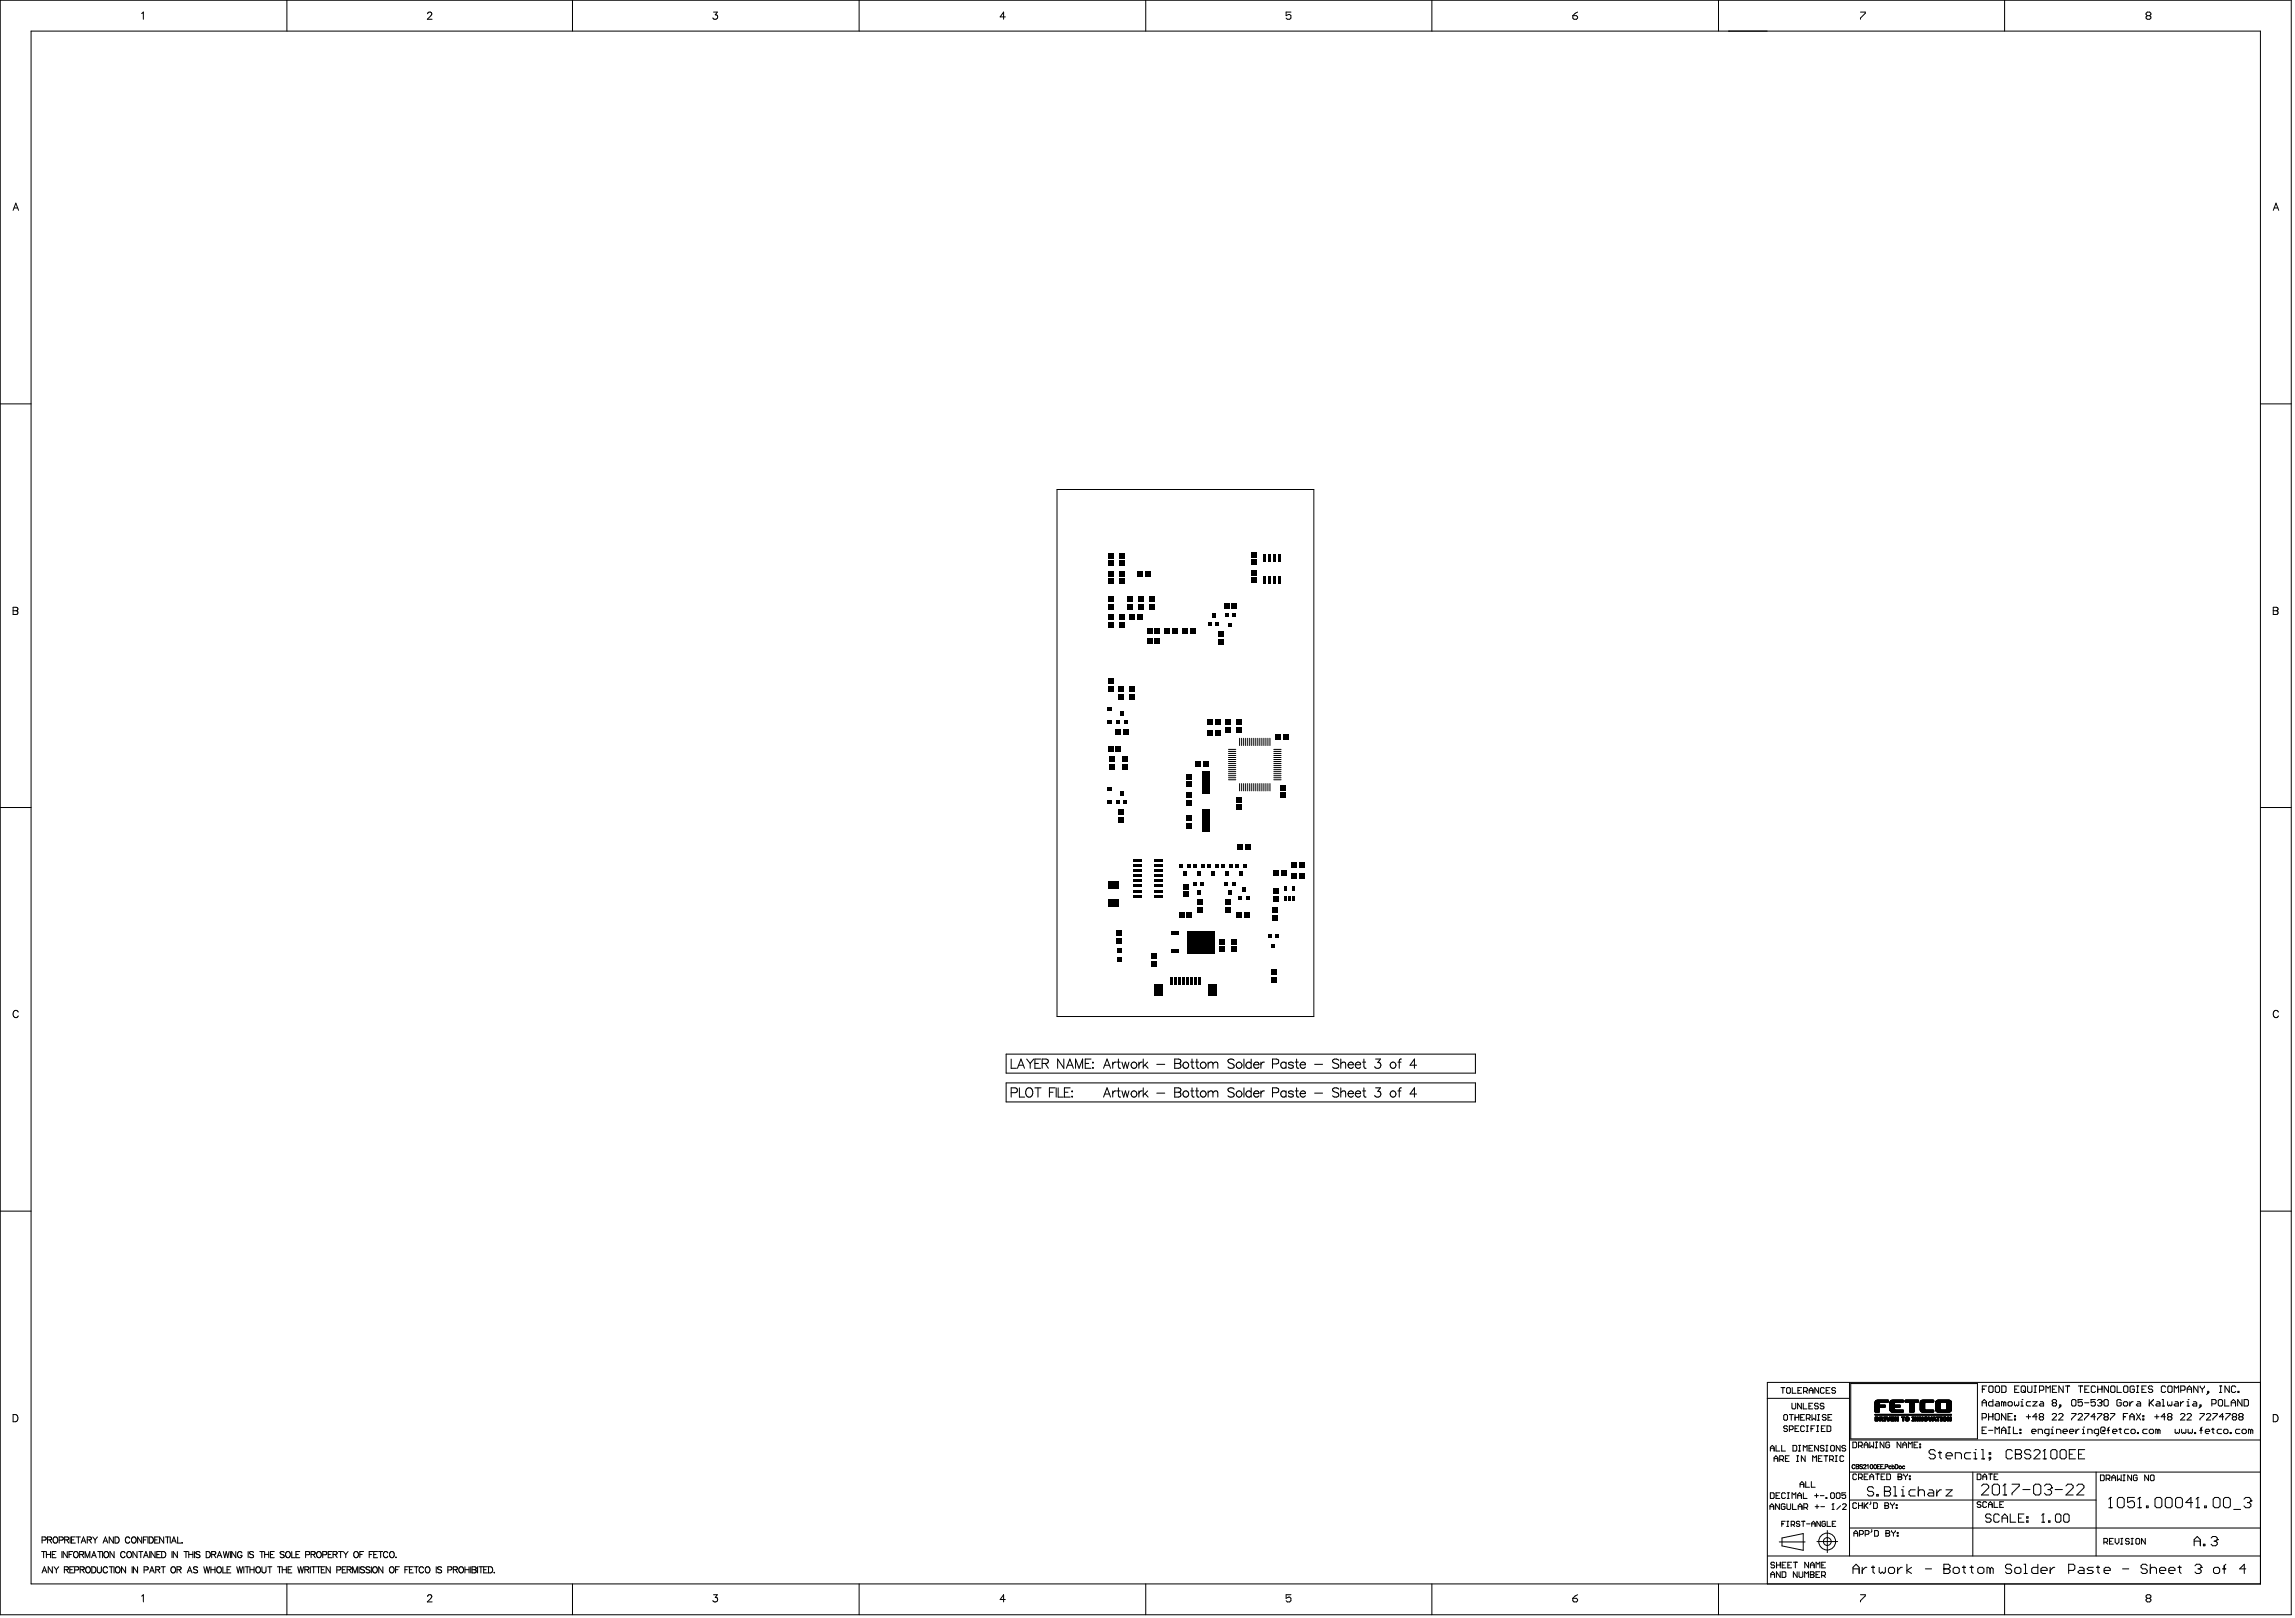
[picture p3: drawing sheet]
<svg xmlns="http://www.w3.org/2000/svg" width="944mm" height="665mm" viewBox="0 0 944 665" stroke-linecap="round" stroke-linejoin="round" font-family="sans-serif">
<g fill="none" stroke="#000" stroke-width=".41">
<path d="M.1 .1h942v663.6h-942zM12.8 12.8h916.7v638.2h-916.7zM58.2 5.5l.8-.5v2.9M118 .1v12.7M175.9 5.7l.5-.7h.6l.5 .5-.4 1-1.4 1.4h2M235.4 .1v12.7M293.4 5h1.6l-.9 1.1a.98 .98 0 0 1 .7 1.6 .98 .98 0 0 1-1.7-.3M353.3 .1v12.7M413.4 6.9h-2.1l1.4-1.9v2.9M471.1 .1v12.7M530.8 5h-2v1.4l1-.4h.5l.5 .4v1l-.5 .5h-1l-.5-.5M588.8 .1v12.7"/>
<path d="M646.7 6.4h1.5l.5 .5v.5l-.5 .5h-1l-.5-.5zM648.7 5l-2 1.4M706.6 .1v12.7M710.9 12.8h.1M765 5h2v.5l-2 1.9v.5M824.3 .1v12.7M882.9 6.4l-.5-.4v-.5l.5-.5h1l.5 .5v.5l-.5 .4M882.9 6.4l-.5 .5v.5l.5 .5h1l.5-.5v-.5l-.5-.5M882.9 6.4h1M5.4 86.5l1.1-3 1.1 3M5.8 85.5h1.4M934.7 86.5l1.2-3 1.1 3"/>
<path d="M935.2 85.5h1.4M.1 166h12.7M929.5 166h12.6M434.6 201.2h105.6v216.6h-105.6zM5.4 249.6l1.8 .3v.8l-.5 .3 .7 .6-.3 .8-1.7 .2zM5.4 251h1.3M934.7 249.6l1.9 .3v.8l-.6 .3 .7 .6-.3 .8-1.7 .2zM934.7 251h1.3M505.1 319.6h3M505.1 318.8h3M505.1 317.1h3M505.1 316.3h3"/>
<path d="M505.1 315.5h3M505.1 314.7h3M505.1 313h3M505.1 312.2h3M505.1 311.3h3M505.1 309.7h3M505.1 308.8h3M505.1 308h3M505.1 318h3M505.1 313.8h3M505.1 310.5h3M509.7 303.4v3"/>
<path d="M510.5 303.4v3M511.4 303.4v3M512.2 303.4v3M513 303.4v3M513.9 303.4v3M514.7 303.4v3M515.5 303.4v3M516.4 303.4v3M517.2 303.4v3M518 303.4v3M518.9 303.4v3M519.7 303.4v3"/>
<path d="M520.5 303.4v3M521.4 303.4v3M522.2 303.4v3M523.8 319.6h3M523.8 318.8h3M523.8 317.1h3M523.8 316.3h3M523.8 315.5h3M523.8 314.7h3M523.8 313h3M523.8 312.2h3M523.8 311.3h3"/>
<path d="M523.8 309.7h3M523.8 308.8h3M523.8 308h3M523.8 318h3M523.8 313.8h3M523.8 310.5h3M.1 331.9h12.7M505.1 320.5h3M509.7 322.1v3M510.5 322.1v3M511.4 322.1v3M512.2 322.1v3"/>
<path d="M513 322.1v3M513.9 322.1v3M514.7 322.1v3M515.5 322.1v3M516.4 322.1v3M517.2 322.1v3M518 322.1v3M518.9 322.1v3M519.7 322.1v3M520.5 322.1v3M521.4 322.1v3M522.2 322.1v3"/>
<path d="M523.8 320.5h3M929.5 331.9h12.6M7.5 416a1.09 1.09 0 0 0-1.2-.7 1.09 1.09 0 0 0-.9 1.1v.7a1.09 1.09 0 0 0 .9 1.1 1.09 1.09 0 0 0 1.2-.7M936.9 416a1.09 1.09 0 0 0-1.3-.7 1.09 1.09 0 0 0-.9 1.1v.7a1.09 1.09 0 0 0 .9 1.1 1.09 1.09 0 0 0 1.3-.7M.1 497.8h12.7M929.5 497.8h12.6M726.7 574.7h33.8M760.5 568.2v71.3M761 568.6h52.1v22.8h-52.1zM771 579.5h1.8M771 579.3h1.8M771 579.2h1.8"/>
<path d="M771 579.1h1.8M771 579h1.8M771 578.9h1.8M771 578.8h1.8M771 578.7h1.8M771 578.6h1.8M771 578.5h1.8M771 578.4h1.8M771 578.1h4.2M771 578h4.2M771 577.9h4.2M771 577.8h4.2"/>
<path d="M771 577.7h4.2M771 577.6h4.2M771 577.5l4.2 .1M771 577.4h1.8M771 577.3h1.8M771 577.2h1.8M771 577.1h1.8M771 577h1.8M771 576.9h1.8M771 576.7h1.8M771 576.7h1.9M771 576.6h1.9"/>
<path d="M771 580h1.8M771 579.8h1.8M771 579.7h1.8M771.1 576h5.4M771.1 575.9h5.4M771.2 575.8h5.3M771.3 575.7h5.2M771.4 575.6h5.1M771.6 575.5h4.9M772 575.4h4.3M773 576.5h-2M773.2 576.4h-2.2"/>
<path d="M775.2 578.3l-4.2 .1M775.2 578.2h-4.2M776.5 576.2l-5.5 .1M776.5 576.2h-5.5M777.1 579.5h5.4M777.1 579.3l2.2 .1M777.1 579.2l2 .1M777.1 579.1l1.9 .1M777.1 579h1.9M777.1 578.9h1.9M777.1 578.8h1.9M777.1 578.7h1.9"/>
<path d="M777.1 578.6h1.9M777.1 578.5h1.9M777.1 578.4h1.9M777.1 578h4.3M777.1 577.9h4.3M777.1 577.8h4.3M777.1 577.7h4.3M777.1 577.6h4.3M777.1 577.5l4.2 .1M777.1 577.4h1.9M777.1 577.3h1.9M777.1 577.2h1.9"/>
<path d="M777.1 577.1h1.9M777.1 577h1.9M777.1 576.9h1.9M777.1 576.7h1.9M777.1 579.5l5.5 .1M777.2 579.7h5.5M777.2 576.1h5.5M777.2 579.8h5.5M777.2 576h5.5M777.3 575.9h5.4M777.3 580h5.4M777.3 575.8h5.4"/>
<path d="M777.4 575.7h5.3M777.6 575.6h5.1M777.8 575.5h4.8M778.2 575.4h4.3M779 576.7l-1.9 .1M779.1 576.6h-2M779.2 576.5h-2.1M779.3 576.4h-2.2M781.3 578.3l-4.2 .1M781.4 578.2l-4.3 .1M781.4 578.1h-4.3M782.6 576.2l-5.5 .1"/>
<path d="M782.7 576.2h-5.6M783.3 576.2h5.6M783.3 576h5.6M783.3 575.9h5.6M783.3 575.7h5.6M783.3 575.6h5.6M783.4 576.2h5.4M783.4 575.5h5.4M783.6 575.4h5.1M785.2 579.5h1.9M785.2 579.3h1.9M785.2 579.2h1.9"/>
<path d="M785.2 579.1h1.9M785.2 579h1.9M785.2 578.9h1.9M785.2 578.8h1.9M785.2 578.7h1.9M785.2 578.6h1.9M785.2 578.5h1.9M785.2 578.4h1.9M785.2 578.3h1.9M785.2 578.2h1.9M785.2 578.1h1.9M785.2 578h1.9"/>
<path d="M785.2 577.9h1.9M785.2 577.8h1.9M785.2 577.7h1.9M785.2 577.6h1.9M785.2 577.5h1.9M785.2 577.4h1.9M785.2 577.3h1.9M785.2 577.2h1.9M785.2 577.1h1.9M785.2 577h1.9M785.2 576.9h1.9M785.2 576.7h1.9"/>
<path d="M785.2 576.6h1.9M785.2 576.5h1.9M785.2 576.4h1.9M785.2 580h1.9M785.2 579.8h1.9M785.2 579.7h1.9M789.6 579.5h5.3M789.6 579.3l2.1 .1M789.6 579.2l1.9 .1M789.6 579.1h1.9M789.6 579h1.8M789.6 578.9h1.8"/>
<path d="M789.6 578.8h1.8M789.6 578.7h1.8M789.6 578.6h1.8M789.6 578.5h1.8M789.6 578.4h1.8M789.6 578.3h1.8M789.6 578.2h1.8M789.6 578.1h1.8M789.6 578h1.8M789.6 577.9h1.8M789.6 577.8h1.8M789.6 577.7h1.8"/>
<path d="M789.6 577.6h1.8M789.6 577.5h1.8M789.6 577.4h1.8M789.6 577.3h1.8M789.6 577.2h1.8M789.6 577.1h1.8M789.6 577h1.8M789.6 576.9h1.8M789.6 576.7h1.8M789.6 579.5l5.5 .1M789.6 579.7h5.5M789.6 576.2h5.5"/>
<path d="M789.6 576.1h5.5M789.7 579.8h5.4M789.7 575.9h5.4M789.7 580h5.4M789.8 575.8h5.3M789.9 575.7h5.2M790 575.6h5.1M790.2 575.5h4.8M790.6 575.4h4.3M791.5 576.7h-1.9M791.5 576.6h-1.9M791.6 576.5h-2"/>
<path d="M791.8 576.4h-2.2M795 576.2l-5.4 .1M795.9 579.5h6.5M795.9 579.3l2.1 .1M795.9 579.2l2 .1M795.9 579.1l1.9 .1M795.9 579h1.9M795.9 578.9h1.9M795.9 578.8h1.9M795.9 578.7h1.9M795.9 578.6h1.9M795.9 578.5h1.9"/>
<path d="M795.9 578.4h1.9M795.9 578.3h1.9M795.9 578.2h1.9M795.9 578.1h1.9M795.9 578h1.9M795.9 577.9h1.9M795.9 577.8h1.9M795.9 577.7h1.9M795.9 577.6h1.9M795.9 577.5h1.9M795.9 577.4h1.9M795.9 577.3h1.9"/>
<path d="M795.9 577.2h1.9M795.9 577.1h1.9M795.9 577h1.9M795.9 576.9h1.9M795.9 576.7h1.9M795.9 576.2h6.5M796 579.7h6.3M796 579.7h6.4M796 576.1h6.4M796 579.8h6.3M796 576h6.3M796.1 575.9h6.1"/>
<path d="M796.1 580h6.1M796.1 575.8h6.1M796.3 575.7h5.8M796.4 575.6h5.6M796.6 575.5h5.1M797 575.4h4.3M797.8 576.7l-1.9 .1M797.9 576.6h-2M798 576.5h-2.1M798.1 576.4h-2.2M800.2 576.4h2.2M800.3 579.4h2.1"/>
<path d="M800.3 576.5h2.1M800.4 579.3h2M800.5 576.6h1.9M800.5 579.1h1.9M800.5 576.7h1.9M800.5 579h1.9M800.5 578.9h1.9M800.5 578.8h1.9M800.5 578.7h1.9M800.5 578.6h1.9M800.5 578.5h1.9M800.5 578.4h1.9"/>
<path d="M800.5 578.3h1.9M800.5 578.2h1.9M800.5 578.1h1.9M800.5 578h1.9M800.5 577.9h1.9M800.5 577.8h1.9M800.5 577.7h1.9M800.5 577.6h1.9M800.5 577.5h1.9M800.5 577.4h1.9M800.5 577.3h1.9M800.5 577.2h1.9"/>
<path d="M800.5 577.1h1.9M800.5 577h1.9M800.5 576.9h1.9M802.4 576.2l-6.5 .1M802.4 579.5l-6.5 .1M929.5 568.2h-202.8v82.8M5.4 581.4h1a1.58 1.58 0 0 1 1 1.4 1.58 1.58 0 0 1-1 1.5h-1zM760.5 591.8h169M771 580.3h1.8M771 580.2h1.8M771 581.5h31.4M771 581.4h31.4"/>
<path d="M771 581.3h31.4M771.1 583.6h.4M771.1 583.5h.4M771.1 583.3h.4M771.1 583.1h.4M771.1 583h.4M771.1 582.9h.4M771.1 582.8h.4M771.1 582.7h.4M771.1 582.7h1.3M771.1 582.5l1.3 .1M771.1 582.4l1.2 .1"/>
<path d="M771.1 582.4h.9M771.1 580.4h1.6M771.9 582.7h.5M772 583.6h.5M772 583.5h.5M772 582.9h.5M772 582.8h.5M772.1 583.3h.4M772.1 583.1h.4M772.1 583l.4 .1M772.2 584h-1.1M772.3 583.8l-1.2 .1"/>
<path d="M772.4 583.8h-1.3M772.4 583.7h-.5M772.9 583.6h.4M772.9 583.5h.4M772.9 583.3h.4M772.9 583.3h1.1M772.9 583h1.2M772.9 582.9h.4M772.9 582.8h.4M772.9 582.7h.4M772.9 584h.4M772.9 583.8h.4"/>
<path d="M772.9 582.5l1.3 .1M772.9 582.4l1.2 .1M772.9 582.4h.9M773.5 583.3l.6 .1M773.6 583.5h.5M773.7 583h.5M773.7 583.6h.5M773.7 582.7h.5M773.8 583.6l.5 .1M773.8 582.8h.4M773.8 583.8h.5M773.8 583.8l.5 .1"/>
<path d="M773.9 584h.5M774 583.1l-1.1 .1M774.2 582.6l-1.3 .1M774.6 584h.8M774.6 583.8h.8M774.6 582.5h.8M774.6 582.4h.8M774.8 583.6h.4M774.8 583.5h.4M774.8 583.3h.4M774.8 583.1h.4M774.8 583h.4"/>
<path d="M774.8 582.9h.4M774.8 582.8h.4M774.8 582.7h.4M774.8 582.6h.4M775.6 582.4l.5 .1M775.6 582.4h.5M775.7 582.6h.5M775.7 582.5h.4M775.7 582.7h.5M775.7 582.8l.6 .1M775.8 582.9h.5M775.8 583h.5"/>
<path d="M775.9 583.1l.4 .1M775.9 583.3h.5M776 583.5h.4M776 583.6h.9M776.1 583.8h.7M776.2 584h.6M776.5 583.5h.4M776.6 583.3h.4M776.6 583.1h.5M776.8 582.7h.4M776.8 582.5h.5M776.9 582.4h.4"/>
<path d="M777 583.3l-.5 .1M777.1 583h-.4M777.2 582.8l-.5 .1M777.2 582.7l-.5 .1M777.3 582.4l-.5 .1M777.4 580h5.3M777.5 580.2h5.2M777.6 583.6h.4M777.6 583.5h.4M777.6 583.3h.4M777.6 583.1h1.1M777.6 583h1.1"/>
<path d="M777.6 582.9h.4M777.6 582.8h.4M777.6 582.7h.4M777.6 584h1.1M777.6 583.8h1.1M777.6 582.5h1.1M777.6 582.4h1.1M777.6 580.3h5.1M777.9 580.4h4.6M778.7 583.3h-1.1M778.7 582.6l-1.1 .1M779.1 583.6h.4"/>
<path d="M779.1 583.5h.4M779.1 583.3h.4M779.1 583.1l1 .1M779.1 583l1 .1M779.1 582.9l.9 .1M779.1 582.8l.9 .1M779.1 582.7l.8 .1M779.1 582.6h.7M779.1 584h.4M779.1 583.8h.4M779.1 582.5h.7M779.1 582.4l.7 .1"/>
<path d="M779.1 582.4h.6M779.7 583.3h.9M779.8 583.3h.8M779.8 583.5h.8M779.8 583.6h.8M779.9 583.6h.7M779.9 583.8h.7M780 583.8h.6M780.1 584h.5M780.2 583.1h.4M780.2 583h.4M780.2 582.9h.4"/>
<path d="M780.2 582.8h.4M780.2 582.7h.4M780.2 582.6h.4M780.2 582.5h.4M780.2 582.4h.4M781.9 582.6h1.4M781.9 582.5h1.4M781.9 582.4h1.4M782.4 583.6h.4M782.4 583.5h.4M782.4 583.3h.4M782.4 583.1h.4"/>
<path d="M782.4 583h.4M782.4 582.9h.4M782.4 582.8h.4M782.4 582.7h.4M782.4 584h.4M782.4 583.8h.4M783.4 583.3h.5M783.4 583.1h.5M783.4 583h.5M783.5 583.6h.4M783.5 583.5h.4M783.5 583.6l.5 .1"/>
<path d="M783.6 583.8h1.3M783.6 582.6h1.3M783.6 583.8h1.2M783.7 582.5h1.1M783.8 584h.9M783.9 582.4h.7M783.9 582.8l-.4 .1M784 582.7h-.5M784.1 582.6l-.5 .1M784.1 584.1h.3M784.4 582.6l.5 .1M784.5 582.7h.5"/>
<path d="M784.5 583.5h.5M784.5 582.8h.5M784.6 583.3h.4M784.6 583.1h.4M784.6 583h.4M784.6 582.9h.4M785 583.6l-.6 .1M785 583.6h-.5M785 583.3h-.4M785.2 580.3h1.9M785.2 580.2h1.9M785.3 580.4h1.6"/>
<path d="M786.2 584h.8M786.2 583.8h.8M786.2 582.5h.8M786.2 582.4h.8M786.4 583.6h.4M786.4 583.5h.4M786.4 583.3h.4M786.4 583.1h.4M786.4 583h.4M786.4 582.9h.4M786.4 582.8h.4M786.4 582.7h.4"/>
<path d="M786.4 582.6h.4M787.3 583.6h.4M787.3 583.5h.4M787.3 583.3h.4M787.3 583.1h.4M787.3 583h.9M787.3 582.9l.9 .1M787.3 582.7h.8M787.3 582.6l.7 .1M787.3 584h.4M787.3 583.8h.4M787.3 582.5l.7 .1"/>
<path d="M787.3 582.4l.7 .1M787.3 582.4h.6M787.8 583.1l.5 .1M787.9 583.3h.9M788 583.5h.8M788 583.6h.8M788.1 583.6h.7M788.1 582.8l-.8 .1M788.1 583.8h.7M788.2 583.8h.6M788.2 584h.6M788.4 583.1h.4"/>
<path d="M788.4 583h.4M788.4 582.9h.4M788.4 582.8h.4M788.4 582.7h.4M788.4 582.6h.4M788.4 582.5h.4M788.4 582.4h.4M789.2 583.6h.4M789.2 583.5h.4M789.2 583.3h.4M789.2 583.1l1 .1M789.2 583h.9"/>
<path d="M789.2 582.9l.9 .1M789.2 582.8l.9 .1M789.2 582.7l.8 .1M789.2 582.6h.7M789.2 584h.4M789.2 583.8h.4M789.2 582.5l.7 .1M789.2 582.4l.7 .1M789.3 582.4h.5M789.8 583.3h.9M789.8 580h5.3M789.9 583.3h.8"/>
<path d="M789.9 583.5h.8M789.9 583.6h.8M789.9 580.2h5.2M790 583.6h.7M790.1 583.8h.6M790.1 580.3h5M790.1 584h.6M790.3 583.1h.4M790.3 583h.4M790.3 582.9h.4M790.3 582.8h.4M790.3 582.7h.4"/>
<path d="M790.3 582.6h.4M790.3 582.5h.4M790.3 582.4h.4M790.4 582.4h.3M790.4 580.4h4.6M791.1 583.3h.4M791.1 583.1h.4M791.1 583h.4M791.1 583.6h.5M791.1 583.5h.4M791.2 583.6l.5 .1M791.2 583.8h1.3"/>
<path d="M791.2 582.6h1.3M791.3 583.8h1.2M791.3 582.5h1.1M791.4 584h.9M791.5 582.4h.7M791.6 582.8l-.5 .1M791.6 582.7l-.5 .1M791.7 582.6l-.5 .1M791.7 584.1h.3M792 582.6l.6 .1M792.1 582.7h.5M792.2 583.5h.4"/>
<path d="M792.2 582.8h.4M792.2 583.3h.4M792.2 583.1l.5 .1M792.2 583h.4M792.2 582.9h.4M792.6 583.6l-.5 .1M792.6 583.6h-.4M792.8 582.4l.5 .1M792.8 582.4h.5M792.9 582.6h.5M792.9 582.5l.5 .1M792.9 582.7h.5"/>
<path d="M792.9 582.8l.5 .1M793 582.9l.5 .1M793 583h.5M793.1 583.1l.4 .1M793.1 583.3l.5 .1M793.1 583.3h.5M793.2 583.6h.9M793.2 583.5h.4M793.3 583.8h.7M793.4 584h.6M793.8 583.3h.4M793.8 583.1h.4"/>
<path d="M793.9 583h.4M794 582.7h.4M794 582.5h.5M794.1 582.4h.4M794.2 583.5h-.5M794.2 583.3l-.5 .1M794.3 583h-.4M794.4 582.8l-.5 .1M794.4 582.7h-.4M794.5 584h.5M794.5 582.4l-.5 .1M794.5 583.8h.5"/>
<path d="M794.6 583.7h1.6M794.6 583.6h1.5M794.7 583.5h1.4M794.7 583.4h1.4M794.7 583.3h.5M794.8 583h.4M794.8 582.9h.5M794.9 582.8h1M794.9 582.7h.9M795 582.5l.8 .1M795 583.8l-.5 .1M795 582.4l.7 .1"/>
<path d="M795 582.4h.7M795.2 583.2h-.4M795.3 582.8l-.4 .1M795.4 582.9h.5M795.4 582.8h.5M795.5 583h.4M795.5 583.1h.5M795.6 583.3h.4M795.7 583.8h.5M795.8 584h.5M796.2 580h5.9M796.2 582.6h1.5"/>
<path d="M796.2 582.5h1.5M796.2 582.4h1.5M796.3 580.2h5.7M796.4 580.3h5.5M796.7 583.6h.5M796.7 583.5h.5M796.7 583.3h.5M796.7 583.1h.5M796.7 583h.5M796.7 582.9h.5M796.7 582.8h.5M796.7 582.7h.5"/>
<path d="M796.7 584h.5M796.7 583.8h.5M796.7 580.4h4.9M797.8 584h.8M797.8 583.8h.8M797.8 582.5h.8M797.8 582.4h.8M798 583.6h.5M798 583.5h.5M798 583.3h.5M798 583.1h.5M798 583h.5"/>
<path d="M798 582.9h.5M798 582.8h.5M798 582.7h.5M798 582.6h.5M798.9 583.5h.4M798.9 583.3h.4M798.9 583.1h.4M798.9 583h.4M798.9 582.9h.4M798.9 583.6h.5M798.9 582.8h.4M798.9 583.6l.5 .1"/>
<path d="M799 583.8h1.3M799 582.6h1.2M799.1 582.5h1.1M799.2 584h.9M799.3 582.4h.7M799.4 582.7l-.5 .1M799.5 582.6l-.6 .1M799.5 584.1h.3M799.8 582.6l.5 .1M799.9 582.7h.5M799.9 583.6h.5M799.9 583.5h.5"/>
<path d="M799.9 583.4h.5M799.9 582.9h.5M799.9 582.8l.5 .1M800 583.3h.4M800 583.1h.4M800 583h.4M800.2 583.8l-1.1 .1M800.4 583.6l-.5 .1M800.8 583.6h.4M800.8 583.5h.4M800.8 583.3h.4M800.8 583.1h.4"/>
<path d="M800.8 583h.9M800.8 582.9l.8 .1M800.8 582.8l.8 .1M800.8 582.6l.7 .1M800.8 584h.4M800.8 583.8h.4M800.8 582.5l.7 .1M800.8 582.4l.6 .1M800.8 582.4h.5M801.3 583.1l.5 .1M801.3 583.3h1M801.4 583.3h.9"/>
<path d="M801.4 583.5h.9M801.5 583.6h.8M801.6 582.7l-.8 .1M801.6 583.8h.7M801.7 584h.6M801.9 583.1h.4M801.9 583h.4M801.9 582.9h.4M801.9 582.8h.4M801.9 582.7h.4M801.9 582.6h.4M801.9 582.5h.4"/>
<path d="M801.9 582.4h.4M934.7 581.4h1a1.58 1.58 0 0 1 1.1 1.4 1.58 1.58 0 0 1-1.1 1.5h-1zM760.5 616.5h101.4M760.5 605h169M762.8 602.4a.62 .62 0 0 0-.8-.4 .62 .62 0 0 0-.5 .6v.4a.62 .62 0 0 0 .5 .6 .62 .62 0 0 0 .8-.4M763.2 602l1.1 .1 .1 .3-.5 .4 .5 .3-.2 .5h-1zM763.2 602.8h.7M765.9 602.2l-.4-.2-.8 .2 1.2 1-.4 .4-.8-.2M766.3 602.4l.3-.4 .7 .3-1.1 1.3h1.2M767.7 602.3l.4-.3v1.6M769.2 602a.77 .77 0 0 1 .9 .8 .77 .77 0 0 1-.9 .8l-.2-.7zM770.7 602a.77 .77 0 0 1 .9 .8 .77 .77 0 0 1-.9 .8l-.2-.7z"/>
<path d="M772 602.8h.6M773 602h-1v1.6h1M773.3 602.8h.7M774.4 602h-1.1v1.6h1.1M774.6 603.6h.1M774.7 603.5l-.1 .1M775.2 602.8h.9l.1-.7-1-.1v1.6M777.6 602.8a.54 .54 0 0 0-.8-.1 .54 .54 0 0 0 0 .8 .54 .54 0 0 0 .8-.1M778 602.8a.54 .54 0 0 1 .8-.1 .54 .54 0 0 1 0 .8 .54 .54 0 0 1-.8-.1M778 602v1.6M779.3 602h.6a.9 .9 0 0 1 .6 .8 .9 .9 0 0 1-.6 .8h-.6zM783.2 602.8a.54 .54 0 0 0-.8-.1 .54 .54 0 0 0 0 .8 .54 .54 0 0 0 .8-.1"/>
<path d="M811.2 605v34.5M861.9 605v34.5M726.7 639.5h202.8M731.6 633.7h10.6M732.7 632.1l8.8-1.8v6.9l-8.8-1.8zM747.1 633.6h8.5M751.4 629v9.1M760.5 628h169M58.2 656l.8-.6v3M118 651v12.7M175.9 656.1l.5-.7h.6l.5 .6-.4 1-1.4 1.4h2M235.4 651v12.7"/>
<path d="M293.4 655.4h1.6l-.9 1.1a.98 .98 0 0 1 .7 1.6 .98 .98 0 0 1-1.7-.3M353.3 651v12.7M413.4 657.4h-2.1l1.4-2v3M471.1 651v12.7M530.8 655.4h-2v1.5l1-.5h.5l.5 .5v1l-.5 .5h-1l-.5-.5M588.8 651v12.7M646.7 656.9h1.5l.5 .5v.5l-.5 .5h-1l-.5-.5zM648.7 655.4l-2 1.5M706.6 651v12.7M765 655.4h2v.5l-2 2v.5M824.3 651v12.7M882.9 656.9l-.5-.5v-.5l.5-.5h1l.5 .5v.5l-.5 .5"/>
<path d="M882.9 656.9l-.5 .5v.5l.5 .5h1l.5-.5v-.5l-.5-.5M882.9 656.9h1"/>
<circle cx="781.3" cy="603.1" r=".56"/>
<circle cx="751.3" cy="633.6" r="3.5"/>
<circle cx="751.4" cy="633.6" r="1.61"/>
</g>
<g fill="none" stroke="#000" stroke-width=".42">
<path d="M413.7 433.2h193v7.9h-193zM415.8 435.3v3.8h2.2M418.4 439.1l1.4-3.8 1.5 3.8M418.9 437.8h1.8M422.2 435.3l1.4 1.8M423.6 437.1v2M425 435.3l-1.4 1.8M425.5 437.1h1.5M427.9 435.3h-2.4v3.8h2.4M428.5 437.1l2.2-.2 .4-.6-.2-.7-.7-.3h-1.7v3.8M429.8 437.1l1.3 2M437.4 435.3v3.8l-2.5-3.8v3.8"/>
<path d="M438.5 439.1l1.4-3.8 1.5 3.8M439 437.8h1.8M442.3 439.1v-3.8l1.4 3.8 1.5-3.8v3.8M446.2 437.1h1.5M448.6 435.3h-2.4v3.8h2.4M449.2 436.7h.4zM449.2 438.9h.4zM453.8 439.1l1.4-3.8 1.5 3.8M454.3 437.8h1.8M457.5 436.5v2.6M459 436.5a1.22 1.22 0 0 0-1.5 1.1M459.3 436.5h1.3"/>
<path d="M459.9 435.3v3l.2 .6 .7 .2M461.3 436.5l.7 2.6 .8-2.6 .7 2.6 .7-2.6M468.3 436.5v2.6M469.7 436.5a1.22 1.22 0 0 0-1.4 1.1M470.1 435.3v3.8M470.8 437.6l1.3 1.5M471.9 436.5l-1.8 1.8M475.7 437.4h3.2M483 435.3h1.7l.7 .3v1.1l-.7 .4a1 1 0 0 1 .9 1 1 1 0 0 1-.9 1h-1.7zM483 437.1h1.7M489.6 436.5h1.3M490.1 435.3v3l.2 .6 .7 .2"/>
<path d="M491.6 436.5h1.3M492.1 435.3v3l.2 .6 .7 .2M496.8 436.5v2.6M496.8 437.3l.9-.8 .9 .2 .2 .6M498.8 437.3v1.8M498.8 437.3l.9-.8 .9 .2 .1 2.4M507.5 435.8a1.43 1.43 0 0 0-1.4-.6 1.43 1.43 0 0 0-1.2 1l.4 .5 1.8 .7 .4 1.1a1.67 1.67 0 0 1-2.6 0M511.5 435.3v3.8M514.5 437.1a1.21 1.21 0 0 0-1.8-.2 1.21 1.21 0 0 0 0 1.8 1.21 1.21 0 0 0 1.8-.2M514.5 435.3v3.8M515.5 437.6a1.2 1.2 0 0 0 .7 1.4 1.2 1.2 0 0 0 1.5-.5M516 436.7h1.3l.4 .9h-2.2z"/>
<path d="M518.5 436.5v2.6M519.9 436.5a1.22 1.22 0 0 0-1.4 1.1M523.2 437.3h1.7a1 1 0 0 0 .9-1 1 1 0 0 0-.9-1h-1.7v3.8M528.8 437.1a1.21 1.21 0 0 0-1.8-.2 1.21 1.21 0 0 0 0 1.8 1.21 1.21 0 0 0 1.8-.2M528.8 436.5v2.6M531.8 437.1a1.15 1.15 0 0 0-2 0l.6 .5 1.2 .4 .2 .5a1.15 1.15 0 0 1-2 0M532.6 436.5h1.3M533.1 435.3v3l.2 .6 .8 .2M534.6 437.6a1.2 1.2 0 0 0 .7 1.4 1.2 1.2 0 0 0 1.5-.5M535.1 436.7h1.3l.4 .9h-2.2zM540.6 437.4h3.2M550.5 435.8a1.43 1.43 0 0 0-1.4-.6 1.43 1.43 0 0 0-1.2 1l.4 .5 1.8 .7 .4 1.1a1.67 1.67 0 0 1-2.6 0"/>
<path d="M551.3 435.3v3.8M551.3 437.3l.9-.8 .9 .2 .2 2.4M554.3 437.6a1.2 1.2 0 0 0 .7 1.4 1.2 1.2 0 0 0 1.5-.5M554.8 436.7h1.3l.4 .9h-2.2zM557.3 437.6a1.2 1.2 0 0 0 .7 1.4 1.2 1.2 0 0 0 1.5-.5M557.8 436.7h1.3l.4 .9h-2.2zM560.3 436.5h1.2M560.8 435.3v3l.2 .6 .7 .2M565.6 435.3h2l-1.1 1.4a1.27 1.27 0 0 1 1 2.1 1.27 1.27 0 0 1-2.2-.5M574.8 436.5h1.3M576.3 435.3l-.8 .1-.1 .6v3.1M582.5 437.8h-2.7l1.8-2.5v3.8"/>
<path d="M413.7 445.1h193v7.8h-193zM415.8 449.1h1.6a1 1 0 0 0 1-1 1 1 0 0 0-1-1h-1.6v3.8M419.2 447.1v3.8h2.1M422.5 447.3a1.82 1.82 0 0 1 2.1 .8 1.82 1.82 0 0 1-.3 2.3 1.4 1.4 0 0 1-1.6 .5 1.4 1.4 0 0 1-.9-1.4v-1zM425.5 447.1h2.6M426.8 447.1v3.8M431.5 448.9h1.5M433.9 447.1h-2.4v3.8M434.3 447.1v3.8M435.1 447.1v3.8h2.2M437.7 448.9h1.4M440 447.1h-2.3v3.8h2.3"/>
<path d="M440.7 448.5h.3zM440.7 450.7h.3zM453.8 450.9l1.4-3.8 1.5 3.8M454.3 449.6h1.8M457.5 448.4v2.5M459 448.4a1.22 1.22 0 0 0-1.5 1.1M459.3 448.4h1.3M459.9 447.1v3.1l.2 .5 .7 .2M461.3 448.4l.7 2.5 .8-2.5 .7 2.5 .7-2.5M468.3 448.4v2.5M469.7 448.4a1.22 1.22 0 0 0-1.4 1.1M470.1 447.1v3.8"/>
<path d="M470.8 449.5l1.3 1.4M471.9 448.4l-1.8 1.8M475.7 449.3h3.2M483 447.1h1.7l.7 .4v1l-.7 .4a1 1 0 0 1 .9 1 1 1 0 0 1-.9 1h-1.7zM483 448.9h1.7M489.6 448.4h1.3M490.1 447.1v3.1l.2 .5 .7 .2M491.6 448.4h1.3M492.1 447.1v3.1l.2 .5 .7 .2M496.8 449.1l.9-.7 .9 .1 .2 .6M496.8 448.4v2.5M498.8 449.1l.9-.7 .9 .1 .1 2.4"/>
<path d="M498.8 449.1v1.8M507.5 447.6a1.43 1.43 0 0 0-1.4-.6 1.43 1.43 0 0 0-1.2 1l.4 .5 1.8 .8 .4 1.1a1.67 1.67 0 0 1-2.6 0M511.5 447.1v3.8M514.5 448.9a1.21 1.21 0 0 0-1.8-.2 1.21 1.21 0 0 0 0 1.8 1.21 1.21 0 0 0 1.8-.1M514.5 447.1v3.8M515.5 449.5a1.2 1.2 0 0 0 .7 1.3 1.2 1.2 0 0 0 1.5-.4M516 448.5h1.3l.4 1h-2.2zM518.5 448.4v2.5M519.9 448.4a1.22 1.22 0 0 0-1.4 1.1M523.2 449.1h1.7a1 1 0 0 0 .9-1 1 1 0 0 0-.9-1h-1.7v3.8M528.8 448.9a1.21 1.21 0 0 0-1.8-.2 1.21 1.21 0 0 0 0 1.8 1.21 1.21 0 0 0 1.8-.1M528.8 448.4v2.5"/>
<path d="M531.8 448.9a1.15 1.15 0 0 0-2 0l.6 .6 1.2 .3 .2 .6a1.15 1.15 0 0 1-2 0M532.6 448.4h1.3M533.1 447.1v3.1l.2 .5 .8 .2M534.6 449.5a1.2 1.2 0 0 0 .7 1.3 1.2 1.2 0 0 0 1.5-.4M535.1 448.5h1.3l.4 1h-2.2zM540.6 449.3h3.2M550.5 447.6a1.43 1.43 0 0 0-1.4-.6 1.43 1.43 0 0 0-1.2 1l.4 .5 1.8 .8 .4 1.1a1.67 1.67 0 0 1-2.6 0M551.3 449.1l.9-.7 .9 .1 .2 2.4M551.3 447.1v3.8M554.3 449.5a1.2 1.2 0 0 0 .7 1.3 1.2 1.2 0 0 0 1.5-.4M554.8 448.5h1.3l.4 1h-2.2zM557.3 449.5a1.2 1.2 0 0 0 .7 1.3 1.2 1.2 0 0 0 1.5-.4"/>
<path d="M557.8 448.5h1.3l.4 1h-2.2zM560.3 448.4h1.2M560.8 447.1v3.1l.2 .5 .7 .2M565.6 447.1h2l-1.1 1.4a1.27 1.27 0 0 1 1 2.1 1.27 1.27 0 0 1-2.2-.4M574.8 448.4h1.3M576.3 447.1l-.8 .2-.1 .5v3.1M582.5 449.6h-2.7l1.8-2.5v3.8M732.3 570.3h1.6M733.1 570.3v2.3M735 570.3h.8l.4 .4v1.5l-.4 .4h-.8l-.4-.4v-1.5zM736.8 576.7v2l.4 .3h.8l.4-.3v-2M737 570.3v2.3h1.5"/>
<path d="M739.3 571.5h.8M740.7 576.7v2.3l-1.5-2.3v2.3M740.8 570.3h-1.5v2.3h1.5M741.5 576.7v2.3h1.5M741.6 571.8h1.2l.4-.3v-.8l-.4-.4h-1.2v2.3M742.4 571.8l.8 .8M743.8 577.9h.8M743.9 571.5h1.6M743.9 572.6v-1.5l.8-.8 .8 .8v1.5M745.3 576.7h-1.5v2.3h1.5M747.7 577.1l-.4-.4h-.8l-.4 .4 .4 .8h.8l.4 .4-.4 .7h-.8l-.4-.3M747.8 570.3v2.3l-1.6-2.3v2.3"/>
<path d="M750 577.1l-.4-.4h-.8l-.4 .4 .4 .8h.8l.4 .4-.4 .7h-.8l-.4-.3M750.1 570.7l-.4-.4h-.7l-.4 .4v1.5l.4 .4h.7l.4-.4M750.9 571.5h.8M752.4 570.3h-1.5v2.3h1.5M754.8 570.7l-.4-.4h-.8l-.4 .4 .4 .8h.8l.4 .3-.4 .8h-.8l-.4-.4M815 577.9v-1.8l.9-.9 .9 .9v1.8M815 576.5h1.8M815.1 571h.9M816.9 569.6h-1.8v2.7M817.8 570.1l.4-.5h.9l.4 .5v1.7l-.4 .5h-.9l-.4-.5zM819.5 575.2v2.7h-1.4l-.4-.5v-.9l.4-.4h1.4M820.4 570.1l.5-.5h.9l.4 .5v1.7l-.4 .5h-.9l-.5-.5z"/>
<path d="M820.8 576.1h.9l.4 .4v1.4h-1.3l-.5-.5 .5-.4h1.3M823.1 569.6h1.3l.5 .5v1.7l-.5 .5h-1.3zM823.9 576.5l-.9-.4v1.8M823.9 576.5l.4-.4 .5 .4v1.4M823.9 576.5v1.4M826.1 576.1h.9l.4 .4v.9l-.4 .5h-.9l-.4-.5v-.9zM828.3 576.1v1.3l.5 .5 .4-.5 .5 .5 .4-.5v-1.3M828.4 571h.9M830.2 569.6h-1.8v2.7h1.8M831 577.9h.9M831 576.1h.4v1.8M831.1 570.1l.4-.5h.9l.4 .5v1.7l-.4 .5h-.9l-.4-.5z"/>
<path d="M832 571.4l.8 .9M833.7 569.6v2.2l.5 .5h.9l.4-.5v-2.2M835 576.1h-1.4l-.4 .4v.9l.4 .5h1.4M835.9 576.1h1.7l-1.7 1.8h1.7M836.4 569.6h.9M836.4 572.3h.9M836.8 569.6v2.7M838.6 571.4h1.3l.5-.4v-.9l-.5-.5h-1.3v2.7M839 576.1h.9l.4 .4v1.4h-1.3l-.5-.5 .5-.4h1.3M841.3 572.3v-2.7l.9 .9 .8-.9v2.7M843.9 571h.9M844.3 576.5l-.5-.4 .5-.9h.9l.4 .4-.4 .9"/>
<path d="M844.3 576.5l-.5 .5 .5 .9h.9l.4-.5-.4-.9M844.3 576.5h.9M845.7 569.6h-1.8v2.7h1.8M847 577.4h.4v.5h-.4zM847.4 577.9l-.9 .8M848.4 569.6v2.7l-1.8-2.7v2.7M849.3 569.6h1.7M850.1 569.6v2.7M851.8 575.6l.5-.4h.9l.4 .4v1.8l-.4 .5h-.9l-.5-.5zM854.6 569.6h1.7M855.5 569.6v2.7M856.3 575.2h-1.8v1.3l.9-.4 .9 .4v.9l-.5 .5h-.9l-.4-.5"/>
<path d="M857.1 576.5h1.8M857.2 571h.9M859 569.6h-1.8v2.7h1.8M861.6 575.2h-1.8v1.3l.9-.4 .9 .4v.9l-.5 .5h-.8l-.5-.5M861.7 570.1l-.5-.5h-.9l-.4 .5v1.7l.4 .5h.9l.5-.5M862.5 575.6l.4-.4h.9l.4 .4-.4 .9M862.6 571h1.7M862.6 569.6v2.7M863.4 576.5h.4M863.8 576.5l.4 .5-.4 .9h-.9l-.4-.5M864.3 569.6v2.7M865.1 575.6l.5-.4h.9l.4 .4v1.8l-.4 .5h-.9l-.5-.5z"/>
<path d="M867 569.6v2.7l-1.8-2.7v2.7M867.9 570.1l.4-.5h.9l.4 .5v1.7l-.4 .5h-.9l-.4-.5zM870.5 569.6v2.7h1.8M872.2 575.6l-.4-.4h-.9l-.4 .4v1.8l.4 .5h.9l.4-.5v-.9h-.9M873.6 576.1h.8l.5 .4v.9l-.5 .5h-.8l-.5-.5v-.9zM873.6 569.6h.9l.5 .5v1.7l-.5 .5h-.9l-.4-.5v-1.7zM875.8 576.1v1.8M877.1 576.1h-.4l-.9 .9M877.6 570.1l-.4-.5h-.9l-.4 .5v1.7l.4 .5h.9l.4-.5v-.8h-.9M878.5 569.6h.9M878.5 572.3h.9M878.9 576.1h.9l.4 .4v1.4h-1.3l-.5-.5 .5-.4h1.3"/>
<path d="M879 569.6v2.7M880.7 571h.9M882.5 569.6h-1.8v2.7h1.8M883.8 575.2v2.7M884.2 576.5l1.3 1.4M885.2 570.1l-.5-.5h-.9l-.4 .5v.4l.4 .5h.9l.5 .8-.5 .5h-.9l-.4-.5M885.5 575.2l-1.7 1.8M886.9 576.1h.8l.5 .4v1.4h-1.3l-.5-.5 .5-.4h1.3M889.1 577.9h.9M889.1 575.2h.4v2.7M890.5 570.1l-.5-.5h-.8l-.5 .5v1.7l.5 .5h.8l.5-.5M891.3 576.1v1.3l.4 .5 .5-.5 .4 .5 .5-.5v-1.3"/>
<path d="M891.4 570.1l.4-.5h.9l.5 .5v1.7l-.5 .5h-.9l-.4-.5zM894 572.3v-2.7l.9 .9 .9-.9v2.7M894.4 576.1h.9l.4 .4v1.4h-1.3l-.4-.5 .4-.4h1.3M896.6 576.1v1.8M896.7 571.4h1.3l.5-.4v-.9l-.5-.5h-1.3v2.7M897.9 576.1h-.4l-.9 .9M899.3 577.9h.9M899.3 576.1h.4v1.8M899.4 571h1.7M899.4 572.3v-1.8l.8-.9 .9 .9v1.8M901.9 576.1h.9l.5 .4v1.4h-1.4l-.4-.5 .4-.4h1.4M903.8 569.6v2.7l-1.8-2.7v2.7"/>
<path d="M904.6 577.4h.4v.5h-.4zM904.7 569.6v.5l.9 .9M905 577.9l-.8 .8M905.6 571v1.3M906.5 569.6v.5l-.9 .9M907.8 571.8h.4v.5h-.4zM908.2 572.3l-.9 .9M909.5 577h1.3l.4-.5v-.9l-.4-.4h-1.3v2.7M912.1 575.6l.5-.4h.9l.4 .4v1.8l-.4 .5h-.9l-.5-.5zM912.7 569.6h.8M912.7 572.3h.8M913.1 569.6v2.7"/>
<path d="M914.8 575.2v2.7h1.8M916.7 569.6v2.7l-1.8-2.7v2.7M917.5 576.5h1.7M917.5 577.9v-1.8l.8-.9 .9 .9v1.8M919.3 570.1l-.4-.5h-.9l-.5 .5v1.7l.5 .5h.9l.4-.5M920.2 571.8h.4v.5h-.4zM921.9 575.2v2.7l-1.8-2.7v2.7M922.8 575.2h1.3l.4 .4v1.8l-.4 .5h-1.3zM728 596.4v-1.6l.7-.8 .8 .8v1.6M728 595.2h1.5M729.5 599.5h1.5M730.3 594v2.4h1.5"/>
<path d="M731.8 599.9h1.2l.4-.4v-.8l-.4-.4h-1.2v2.3M732.6 599.9l.8 .7M732.6 594v2.4h1.6M733.8 581.4h.8l.4 .4v1.5l-.4 .4h-.8l-.3-.4v-1.5zM734.1 599.5h.8M735 586.4l-.4-.4h-.8l-.3 .4 .3 .8h.8l.4 .4-.4 .7h-.8l-.3-.3M735.7 598.3h-1.6v2.3h1.6M735.8 581.4h1.5M735.8 587.6h1.1l.4-.4v-.8l-.4-.4h-1.1v2.3M736.5 581.4v2.3M737.3 594h1.1l.4 .4v1.6l-.4 .4h-1.1zM738.1 581.4v2.3"/>
<path d="M738.1 582.5h1.5M738.1 587.2h.8M738.8 598.3h.7M739.2 598.3v2.3M739.6 596.4h.7M739.6 594h.7M739.6 586h-1.5v2.3h1.5M739.6 581.4v2.3M740 594v2.4M740.4 582.5h.8M741.5 596.4v-2.4l.8 .8 .8-.8v2.4M742 586.4l-.4-.4h-.8l-.4 .4v1.6l.4 .3h.8l.4-.3"/>
<path d="M742 581.4h-1.6v2.3h1.6M742.3 598.3v2.3l-1.6-2.3v2.3M742.7 582.9h1.2l.4-.4v-.7l-.4-.4h-1.2v2.3M742.7 586h.8M742.7 588.3h.8M743.1 586v2.3M743.5 582.9l.8 .8M743.8 595.2h.8M744.7 587.2h.8M745.1 581.4v2.3l.7-.8 .8 .8v-2.3M745.4 594h-1.6v2.4h1.6M746.2 586h-1.5v2.3"/>
<path d="M747 586h.8M747 588.3h.8M747.4 581.4h.8M747.4 583.7h.8M747.4 586v2.3M747.7 599.5h.7M747.7 594v2.4l-1.5-2.4v2.4M747.8 581.4v2.3M748.9 587.2h.8M749.2 598.3h-1.5v2.3h1.5M750 598.3h1.5M750 594.4l-.4-.4h-.7l-.4 .8 .4 .4h.7l.4 .8-.4 .4h-.7l-.4-.4"/>
<path d="M750.5 586h-1.6v2.3h1.6M750.8 598.3v2.3M750.8 596.4h.8M750.8 594h.8M750.9 581.8l-.4-.4h-.8l-.4 .7 .4 .4h.8l.4 .8-.4 .4h-.8l-.4-.4M751.2 594v2.4M751.3 586h1.1l.4 .4v1.6l-.4 .3h-1.1zM751.6 582.5h.8M752.3 599.9h1.2l.4-.4v-.8l-.4-.4h-1.2v2.3M753.1 599.9l.8 .7M753.1 594h.8l.4 .4v1.6l-.4 .4h-.8l-.4-.4v-1.6zM753.2 581.4h-1.6v2.3h1.6"/>
<path d="M754.6 598.3h.8M755 598.3v2.3M756.6 594v2.4l-1.5-2.4v2.4M758.1 598.7l-.4-.4h-.7l-.4 .4v1.6l.4 .3h.7l.4-.3M758.9 594.4l-.4-.4h-.7l-.4 .4 .4 .8h.7l.4 .4-.4 .8h-.7l-.4-.4M761.9 592.7h1.1l.4 .4v1.5l-.4 .4h-1.1zM764.2 594.2h1.2l.4-.3v-.8l-.4-.4h-1.2v2.3M765 594.2l.8 .8M766.5 595v-1.5l.8-.8 .8 .8v1.5M766.5 593.9h1.6M768.9 592.7v2.3l.7-.8 .8 .8v-2.3M771.2 595h.7"/>
<path d="M771.2 592.7h.7M771.6 592.7v2.3M774.7 592.7v2.3l-1.6-2.3v2.3M777 593.1l-.4-.4h-.8l-.4 .4v1.5l.4 .4h.8l.4-.4v-.7h-.8M781.6 592.7v2.3l-1.5-2.3v2.3M782.4 593.9h1.5M782.4 595v-1.5l.8-.8 .7 .8v1.5M784.7 595v-2.3l.8 .8 .8-.8v2.3M787 593.9h.8M788.6 592.7h-1.6v2.3h1.6M789.4 594.6h.4v.4h-.4zM789.4 593.5h.4v.4h-.4z"/>
<path d="M795.8 596.4l-.7-.6h-1.2l-.7 .6v.7l.7 .6h1.2l.7 .6v.7l-.7 .6h-1.2l-.7-.6M797 597.1h1.3M797.7 596.4v2.6l.6 .6M800.2 598.3h2.5v-.6l-.6-.6h-1.3l-.6 .6v1.3l.6 .6h1.3M804 599.6v-2.5h1.9l.6 .6v1.9M810.3 597.1h-1.9l-.6 .6v1.3l.6 .6h1.9M811.6 599.6h1.3M811.6 597.1h.6v2.5M814.8 595.8h.6v3.8M814.8 599.6h1.2M815 582.7h1.4l.4-.4v-.9l-.4-.5h-1.4v2.7M815 587.9h.9"/>
<path d="M816.8 586.5h-1.8v2.7h1.8M817.7 580.9v2.7M817.7 582.3h1.8M817.7 587.9h1.8M817.9 597.1h.7v.6h-.7zM817.9 599h.7v.6h-.7zM818.6 599.6l-.7 .6M819.5 580.9v2.7M820.3 581.4l.5-.5h.9l.4 .5v1.8l-.4 .4h-.9l-.5-.4zM820.3 589.2v-2.7l.9 .9 .9-.9v2.7M823 589.2v-1.8l.9-.9 .9 .9v1.8M823 587.9h1.8"/>
<path d="M824.8 580.9v2.7l-1.8-2.7v2.7M825.7 582.3h.9M825.7 586.5h.9M825.7 589.2h.9M826.1 586.5v2.7M827.4 596.4l-.6-.6h-1.3l-.6 .6v2.6l.6 .6h1.3l.6-.6M827.4 580.9h-1.7v2.7h1.7M827.9 586.5v2.7h1.8M828.3 581.8h.5v.5h-.5zM828.3 583.2h.5v.4h-.5zM828.7 595.8h1.9l.6 .6v.7l-.6 .6 .6 .6v.7l-.6 .6h-1.9zM828.7 597.7h1.9"/>
<path d="M830.5 587.4h.5v.5h-.5zM830.5 588.7h.5v.5h-.5zM833.2 582.3h1.8M834.1 581.4v1.8M835 596.4l-.6-.6h-1.3l-.6 .6v.7l.6 .6h1.3l.6 .6v.7l-.6 .6h-1.3l-.6-.6M835.4 588.3h1.8l-.4-.9h-.9l-.5 .5v.8l.5 .5h.9M836.3 596.4l.6-.6h1.3l.6 .6v.7l-2.5 2.5h2.5M837.6 582.3h-1.7l1.3-1.4v2.7M838.1 589.2v-1.8h1.3l.5 .5v1.3M839 582.3l-.5-.5 .5-.9h.9l.4 .5-.4 .9M839 582.3h.9M839 582.3l-.5 .4 .5 .9h.9l.4-.4-.4-.9"/>
<path d="M840.1 596.4l.6-.6v3.8M840.1 599.6h1.3M842.5 589.2h-1.3l-.5-.5v-.8l.5-.5h1.3v2.2l-.9 .5M843.3 596.4l.6-.6h1.3l.6 .6v2.6l-.6 .6h-1.3l-.6-.6zM843.4 587.4h.4v1.8M843.4 589.2h.9M843.8 581.4l.5-.5h.9l.4 .5v.4l-1.8 1.8h1.8M845.6 589.2v-1.8h1.4l.4 .5v1.3M846.5 581.4l.5-.5h.8l.5 .5v.4l-1.8 1.8h1.8M847.1 596.4l.6-.6h1.3l.6 .6v2.6l-.6 .6h-1.3l-.6-.6zM848.3 588.3h1.8l-.5-.9h-.9l-.4 .5v.8l.4 .5h.9M850.9 597.7h1.2"/>
<path d="M850.9 588.3h1.8l-.4-.9h-.9l-.5 .5v.8l.5 .5h.9M851.8 580.9h1.8v.5l-1.8 1.8v.4M853.4 595.8h-2.5v3.8h2.5M853.6 587.4v1.8M854.5 581.4l.4-.5h.9l.5 .5v.4l-1.8 1.8h1.8M854.7 597.7h1.2M854.9 587.4h-.4l-.9 .9M856.3 589.2h.8M856.3 587.4h.4v1.8M857.1 580.9h1.8v.5l-1.8 1.8v.4M857.2 595.8h-2.5v3.8h2.5M858.5 589.2v-1.8h1.3l.5 .5v1.3"/>
<path d="M861.6 582.3h-1.8l1.3-1.4v2.7M862.5 580.9h1.7v.5l-1.7 1.8v.4M862.9 589.2h-1.3l-.5-.5v-.8l.5-.5h1.3v2.2l-.9 .5M864.7 587.9h.4v.4h-.4zM865.1 588.3l.5-.4v-.9l-.5-.5h-.9l-.4 .5v1.7l.4 .5h1.4M865.6 582.3l-.5-.5 .5-.9h.9l.4 .5-.4 .9M865.6 582.3h.9M865.6 582.3l-.5 .4 .5 .9h.9l.4-.4-.4-.9M866.5 587.9h.8M867.3 586.5l-.4 .5v2.2M867.8 580.9h1.8v.5l-1.8 1.8v.4M868.7 588.3h1.8l-.5-.9h-.9l-.4 .5v.8l.4 .5h.9"/>
<path d="M871.3 587.4h.9M871.8 587v1.7l.4 .5M873.1 582.3h.9M874.9 580.9h-1.8v2.7M875.3 587.4h-1.3l-.4 .5v.8l.4 .5h1.3M875.8 582.3h1.7M875.8 583.6v-1.8l.9-.9 .8 .9v1.8M876.7 587.4h.8l.5 .5v.8l-.5 .5h-.8l-.5-.5v-.8zM878.4 580.9l1.8 2.7M878.9 588.7h.4v.5h-.4zM880.2 580.9l-1.8 2.7M881.1 581.8h.4v.5h-.4z"/>
<path d="M881.1 583.2h.4v.4h-.4zM882.9 587.4h-1.4l-.4 .5v.8l.4 .5h1.4M884.2 587.4h.9l.4 .5v.8l-.4 .5h-.9l-.4-.5v-.8zM886 582.3h1.7M886.9 581.4v1.8M887.3 587.9l.4-.5 .5 .5v1.3M887.3 587.9l-.9-.5v1.8M887.3 587.9v1.3M890.4 582.3h-1.8l1.4-1.4v2.7M891.7 582.3l-.4-.5 .4-.9h.9l.5 .5-.5 .9M891.7 582.3h.9M891.7 582.3l-.4 .4 .4 .9h.9l.5-.4-.5-.9"/>
<path d="M894.4 587.4v1.3l.4 .5 .5-.5 .4 .5 .5-.5v-1.3M896.6 581.4l.5-.5h.8l.5 .5v.4l-1.8 1.8h1.8M897.1 587.4v1.3l.4 .5 .4-.5 .5 .5 .4-.5v-1.3M899.3 581.4l.4-.5h.9l.4 .5v.4l-1.7 1.8h1.7M899.7 587.4v1.3l.5 .5 .4-.5 .4 .5 .5-.5v-1.3M902.4 588.7h.4v.5h-.4zM904.6 580.9h1.8v.5l-1.8 1.8v.4M904.6 587.9h.9M905.5 586.5l-.5 .5v2.2M906.8 588.3h1.8l-.5-.9h-.8l-.5 .5v.8l.5 .5h.8M907.3 581.4l.4-.5h.9l.4 .5v.4l-1.7 1.8h1.7M909.5 587.4h.9"/>
<path d="M909.9 580.9h1.8v.5l-1.8 1.8v.4M909.9 587v1.7l.5 .5M913.5 587.4h-1.4l-.4 .5v.8l.4 .5h1.4M914.3 582.3h-1.7l1.3-1.4v2.7M914.8 587.4h.9l.4 .5v.8l-.4 .5h-.9l-.5-.5v-.8zM915.2 580.9h1.8v.5l-1.8 1.8v.4M917 588.7h.5v.5h-.5zM918.3 582.3l-.4-.5 .4-.9h.9l.5 .5-.5 .9M918.3 582.3h.9M918.3 582.3l-.4 .4 .4 .9h.9l.5-.4-.5-.9M921 582.3l-.4-.5 .4-.9h.9l.4 .5-.4 .9M921 582.3h.9"/>
<path d="M921 582.3l-.4 .4 .4 .9h.9l.4-.4-.4-.9M921 587.4h-1.3l-.5 .5v.8l.5 .5h1.3M922.3 587.4h.9l.5 .5v.8l-.5 .5h-.9l-.4-.5v-.8zM925.4 587.9l-.9-.5v1.8M925.4 587.9v1.3M925.4 587.9l.5-.5 .4 .5v1.3M727.8 619.2h1.5M728 613.5h1.1l.4 .4v1.6l-.4 .4h-1.1zM729.5 600.6v-1.5l.8-.8 .7 .8v1.5M730.3 614.7h.8M731.7 618.1v2.3l-1.6-2.3v2.3M731.8 613.5h-1.5v2.4h1.5"/>
<path d="M734 618.4l-.4-.3h-.8l-.4 .3v1.6l.4 .4h.8l.4-.4v-.8h-.8M734.2 613.9l-.4-.4h-.8l-.4 .4v1.6l.4 .4h.8l.4-.4M734.8 618.1v1.9l.3 .4h.8l.4-.4v-1.9M734.9 615.9h.8M734.9 613.5h.8M735.3 613.5v2.4M736.9 615.9v-2.4l.7 .8 .8-.8v2.4M737.1 618.1v2.3h1.5M738.8 600.6h.7M739.2 614.7h1.5M739.2 615.9v-1.6l.8-.8 .7 .8v1.6M739.4 619.2h1.6"/>
<path d="M740.2 611.3v-1.6l.7-.8 .8 .8v1.6M740.2 610.1h1.5M741.5 613.5v2.4h1.6M741.7 619.6h1.2l.4-.4v-.8l-.4-.3h-1.2v2.3M742.5 608.9v2.4h1.5M742.5 619.6l.8 .8M744.8 608.9v2.4h1.6M745.4 600.6v-2.3l.7 .8 .8-.8v2.3M746.2 614.7h1.5M746.4 619.2h1.5M746.9 613.9v1.6M747.1 618.4v1.6"/>
<path d="M748.5 614.7h1.5M748.7 619.2h1.5M750.8 615.5h.4v.4h-.4zM753.1 613.5h.8l.4 .4v1.6l-.4 .4h-.8l-.4-.4v-1.6zM753.3 618.4l.4-.3v2.3M754.6 600.6h.8M755.4 613.5h.8l.4 .4v1.6l-.4 .4h-.8l-.3-.4v-1.6zM756.8 618.8l-1.5 1.6M757.6 618.4l.4-.3h.8l.3 .3v.4l-1.5 1.6h1.5M758.9 613.5h-1.5v1.2l.8-.4 .7 .4v.8l-.4 .4h-.7l-.4-.4M763.4 606.2l-.4-.4h-.7l-.4 .4v1.5l.4 .4h.7l.4-.4M763.4 618l-.4-.4h-.7l-.4 .4v1.6l.4 .4h.7l.4-.4"/>
<path d="M764.2 607.3h1.2l.4-.3v-.8l-.4-.4h-1.2v2.3M764.2 617.6v2.4M764.2 618.8h1.6M765 607.3l.8 .8M765.8 617.6v2.4M766.5 617.6v2.4M766.5 607h.8M766.9 618.8l1.2 1.2M768.1 605.8h-1.6v2.3h1.6M768.1 617.6l-1.6 1.6M768.9 607h1.5M768.9 608.1v-1.5l.7-.8 .8 .8v1.5"/>
<path d="M769.2 617.2v.8l-.3 .4M770.4 617.6h1.2l.3 .4v1.6l-.3 .4h-1.2zM770.4 611.7l-.6-.7h-1.3l-.6 .7v.6l.6 .6h1.3l.6 .7v.6l-.6 .6h-1.3l-.6-.6M771.2 605.8h1.5M771.7 614.2h.6v.6h-.6zM771.9 605.8v2.3M773.5 607h.8M774.8 611h1.9l.7 .7v.6l-.7 .6 .7 .7v.6l-.7 .6h-1.9zM774.8 612.9h1.9M775 605.8h-1.5v2.3h1.5M775 617.6h1.2l.4 .4-.4 .8 .4 .8-.4 .4h-1.2zM775 618.8h1.2"/>
<path d="M775.8 605.8h1.2l.4 .4v1.5l-.4 .4h-1.2zM777.4 617.6v.4l.7 .8M778.1 618.8v1.2M778.6 611h.7v3.8M778.6 614.8h1.3M778.9 617.6v.4l-.8 .8M779.7 618.4h.4v.4h-.4zM779.7 619.6h.4v.4h-.4zM780.5 605.8h1.1l.4 .4-.4 .8 .4 .7-.4 .4h-1.1zM780.5 607h1.1M781.8 614.8h1.3M781.8 612.3h.7v2.5"/>
<path d="M782.8 605.8v.4l.8 .8M783.6 607v1.1M784.3 605.8v.4l-.7 .8M785.1 607.7h.4v.4h-.4zM785.1 606.6h.4v.4h-.4zM787.5 612.3h-1.9l-.6 .6v1.3l.6 .6h1.9M788.8 612.9l.6-.6h1.3l.6 .6v1.9M788.8 611v3.8M793.2 612.3h1.3l.6 .6v1.9h-1.9l-.6-.6 .6-.6h1.9M796.4 612.3v2.5M798.3 612.3h-.6l-1.3 1.3M800.2 612.3h2.5l-2.5 2.5h2.5"/>
<path d="M813 605.8h1.2l.3 .4v1.5l-.3 .4h-1.2zM814.5 617.6l-.3-.4h-.8l-.4 .4 .4 .8h.8l.3 .4-.3 .7h-.8l-.4-.4M814.8 610.7l.7-.7h1.5l.7 .7v.8l-2.9 2.9h2.9M815.3 607h1.6M815.3 608.1v-1.5l.8-.8 .8 .8v1.5M816.9 617.6l-.4-.4h-.8l-.4 .4v1.5l.4 .4h.8l.4-.4M817.6 605.8h1.6M817.6 618.4h1.6M817.6 619.5v-1.5l.8-.8 .8 .8v1.5M818.4 605.8v2.3M819.9 610h1.5l.8 .7v3l-.8 .7h-1.5l-.7-.7v-3zM820 607h.7"/>
<path d="M820 617.2v2.3h1.5M821.5 605.8h-1.5v2.3h1.5M822.3 618.4h.8M823.6 614.4h1.5M823.6 610.7l.8-.7v4.4M823.8 617.2h-1.5v2.3h1.5M827.3 610h3v.7l-3 3v.7M831.8 612.2h2.9M836.9 610h1.5l.8 .7v3l-.8 .7h-1.5l-.7-.7v-3zM840.6 610.7l.8-.7h1.5l.7 .7v.8l-.7 .7M842.1 612.2h.8M842.9 612.2l.7 .7v.8l-.7 .7h-1.5l-.8-.7"/>
<path d="M845.1 612.2h2.9M849.5 610.7l.7-.7h1.5l.8 .7v.8l-3 2.9h3M853.9 610.7l.8-.7h1.5l.7 .7v.8l-3 2.9h3M863.7 606.2h1.2l.3 .4v1.6l-.3 .3h-1.2zM866 607.8h1.2l.4-.4v-.8l-.4-.4h-1.2v2.3M866.8 607.8l.8 .7M867.1 616.1l.7-.7v4.3M867.1 619.7h1.4M868.3 608.5v-1.5l.8-.8 .8 .8v1.5M868.3 607.4h1.6M870.7 606.2v2.3l.7-.7 .8 .7v-2.3M871.3 615.4h1.4l.7 .7v2.9l-.7 .7h-1.4l-.7-.7v-2.9z"/>
<path d="M873 608.5h.8M873 606.2h.8M873.4 606.2v2.3M876.5 606.2v2.3l-1.6-2.3v2.3M877.7 615.4h-2.8v2.1l1.4-.7h.7l.7 .7v1.5l-.7 .7h-1.4l-.7-.7M878.8 606.6l-.4-.4h-.8l-.4 .4v1.6l.4 .3h.8l.4-.3v-.8h-.8M879.1 619.7h1.4M879.1 616.1l.7-.7v4.3M882.6 619h.7v.7h-.7zM883.4 606.2v2.3l-1.5-2.3v2.3M884.6 606.2h.8l.4 .4v1.6l-.4 .3h-.8l-.4-.3v-1.6zM886.8 615.4h1.4l.7 .7v2.9l-.7 .7h-1.4l-.7-.7v-2.9z"/>
<path d="M891 615.4h1.4l.8 .7v2.9l-.8 .7h-1.4l-.7-.7v-2.9zM894.6 616.1l.7-.7h1.4l.7 .7v2.9l-.7 .7h-1.4l-.7-.7zM901.6 617.5h-2.8l2.1-2.1v4.3M903 619.7h1.4M903 616.1l.7-.7v4.3M906.5 619h.7v.7h-.7zM910.7 615.4h1.5l.7 .7v2.9l-.7 .7h-1.5l-.7-.7v-2.9zM915 615.4h1.4l.7 .7v2.9l-.7 .7h-1.4l-.7-.7v-2.9zM922.7 616.1l.7-.7h1.4l.7 .7v.7l-.7 .7M924.1 617.5h.7M924.8 617.5l.7 .8v.7l-.7 .7h-1.4l-.7-.7M17.1 637.7h1.7"/>
<path d="M17.3 633l1.4-.1 .2-1-1.6-.2v2.5M17.9 637.7v2.5M19.1 637.7v2.5M19.1 638.9h1.7M19.6 632.9l1.4-.1 .1-.9-1.5-.2v2.5M20.4 632.9l.8 1.3M20.8 637.7v2.5M21.5 638.9h.9M22.3 631.8a1.19 1.19 0 0 1 1.5 1.1 1.19 1.19 0 0 1-1.5 1.2l-.5-.9zM23 637.7h-1.5v2.5h1.5M24.3 633l1.5-.1 .1-1-1.6-.2v2.5M25.5 637.7v2.5"/>
<path d="M26.6 632.9l1.4-.1 .2-.9-1.6-.2v2.5M27.4 632.9l.9 1.3M27.7 637.7v2.5l-1.7-2.5v2.5M28.4 638.9h.9M28.8 631.7v2.5M29.4 632.9h.9M29.9 637.7h-1.5v2.5M30.5 638l.2-.2a1.19 1.19 0 0 1 1.5 1.1 1.19 1.19 0 0 1-1.5 1.2l-.5-.9zM30.9 631.7h-1.5v2.5h1.5M31.4 631.7h1.7M32.2 631.7v2.5M32.8 638.9l1.4-.1 .1-.9-1.5-.2v2.5"/>
<path d="M33.4 634.2l.9-2.5 1 2.5M33.6 638.9l.8 1.3M33.7 633.4h1.2M35.9 632.9l1.4-.1 .2-.9-1.6-.2v2.5M36.7 632.9l.9 1.3M38 639.4h1.2M38.1 631.7l1 1.2M39.1 632.9v1.3M40.1 631.7l-1 1.2M40.2 637.7h1.7M41 637.7v2.5M42.2 637.7v2.5"/>
<path d="M42.4 634.2l1-2.5 .9 2.5M42.7 633.4h1.3M43.2 637.8a1.19 1.19 0 0 1 1.5 1.1 1.19 1.19 0 0 1-1.5 1.2l-.5-.9zM46.6 631.7v2.5l-1.7-2.5v2.5M46.9 637.7v2.5l-1.7-2.5v2.5M47.3 631.7h.8a1.35 1.35 0 0 1 .9 1.2 1.35 1.35 0 0 1-.9 1.3h-.8zM51.4 638.3a.93 .93 0 0 0-1-.6 .93 .93 0 0 0-.8 .9v.6a.93 .93 0 0 0 .8 1 .93 .93 0 0 0 1-.6M52.4 638l.2-.2a1.19 1.19 0 0 1 1.5 1.1 1.19 1.19 0 0 1-1.5 1.2l-.5-.9zM53.4 632.3a.93 .93 0 0 0-1.1-.6 .93 .93 0 0 0-.8 .9v.6a.93 .93 0 0 0 .8 1 .93 .93 0 0 0 1.1-.6M54.3 632l.3-.2a1.19 1.19 0 0 1 1.4 1.1 1.19 1.19 0 0 1-1.4 1.2l-.5-.9zM56.3 637.7v2.5l-1.6-2.5v2.5M57 637.7h1.7"/>
<path d="M57.9 637.7v2.5M58.3 631.7v2.5l-1.7-2.5v2.5M59 632.9h.9M59.4 639.4h1.2M60.5 631.7h-1.5v2.5M60.8 631.7v2.5M61.4 631.7h.8a1.35 1.35 0 0 1 .9 1.2 1.35 1.35 0 0 1-.9 1.3h-.8zM61.6 637.7v2.5M63.6 632.9h1M63.8 637.7v2.5l-1.7-2.5v2.5M64.5 638.9h.9M65.2 631.7h-1.6v2.5h1.6"/>
<path d="M66 637.7h-1.5v2.5h1.5M66.5 637.7h.8a1.35 1.35 0 0 1 .9 1.2 1.35 1.35 0 0 1-.9 1.3h-.8zM67.3 631.7v2.5l-1.7-2.5v2.5M68 631.7h1.7M68.8 631.7v2.5M70 631.7v2.5M70.5 634.2l1-2.5 1 2.5M70.7 637.7v2.5M70.9 633.4h1.2M72.9 637.7v2.5l-1.7-2.5v2.5M73 631.7v2.5h1.5M74.9 634v.2z"/>
<path d="M75.6 637.7h1.7M76.5 637.7v2.5M77.6 638.9h1.7M77.6 637.7v2.5M79.3 637.7v2.5M80 637.7v2.5M82.2 638l-.6-.3-1.1 .3 .3 .6 1.4 .9v.3l-.6 .4-1.1-.4M84.8 637.7h.8a1.35 1.35 0 0 1 .9 1.2 1.35 1.35 0 0 1-.9 1.3h-.8zM87 638.9l1.5-.1 .1-.9-1.6-.2v2.5M87.9 638.9l.8 1.3M89.7 639.4h1.2M91.8 637.7l.6 2.5 .6-2.5 .6 2.5 .6-2.5"/>
<path d="M94.7 637.7v2.5M97 637.7v2.5l-1.7-2.5v2.5M99.5 638.3a.93 .93 0 0 0-1.1-.6 .93 .93 0 0 0-.7 .9v.6a.91 .91 0 0 0 .9 1 .91 .91 0 0 0 .9-1h-.6M102 637.7v2.5M104.3 638l-.6-.3-1.1 .3 .2 .6 1.5 .9v.3l-.6 .4-1.1-.4M106.8 637.7h1.7M107.7 637.7v2.5M108.8 638.9h1.7M108.8 637.7v2.5M110.5 637.7v2.5M111.2 638.9h1M112.8 637.7h-1.6v2.5h1.6"/>
<path d="M116.9 638l-.6-.3-1.1 .3 .2 .6 1.5 .9v.3l-.6 .4-1.1-.4M117.9 637.8a1.19 1.19 0 0 1 1.5 1.1 1.19 1.19 0 0 1-1.5 1.2l-.5-.9zM120 637.7v2.5h1.4M121.7 638.9h1M123.3 637.7h-1.6v2.5h1.6M125.7 639l1.4-.1 .1-1-1.5-.2v2.5M127.9 638.9l1.5-.1 .1-.9-1.6-.2v2.5M128.8 638.9l.8 1.3M130.7 637.8a1.19 1.19 0 0 1 1.4 1.1 1.19 1.19 0 0 1-1.4 1.2l-.5-.9zM132.7 639l1.5-.1 .1-1-1.6-.2v2.5M135 638.9h.9M136.5 637.7h-1.5v2.5h1.5"/>
<path d="M136.9 638.9l1.5-.1 .1-.9-1.6-.2v2.5M137.8 638.9l.8 1.3M139.2 637.7h1.7M140.1 637.7v2.5M141.2 637.7l1 1.2M142.2 638.9v1.3M143.1 637.7l-.9 1.2M145.9 637.8a1.19 1.19 0 0 1 1.5 1.1 1.19 1.19 0 0 1-1.5 1.2l-.5-.9zM148 638.9h.9M149.5 637.7h-1.5v2.5M151.8 638.9h1M153.4 637.7h-1.6v2.5"/>
<path d="M153.7 638.9h.9M155.2 637.7h-1.5v2.5h1.5M155.7 637.7h1.7M156.5 637.7v2.5M159.5 638.3a.93 .93 0 0 0-1.1-.6 .93 .93 0 0 0-.7 .9v.6a.93 .93 0 0 0 .7 1 .93 .93 0 0 0 1.1-.6M160.4 638l.3-.2a1.19 1.19 0 0 1 1.4 1.1 1.19 1.19 0 0 1-1.4 1.2l-.5-.9zM162.8 640v.2zM727.8 620.4v-1.6l.8-.7 .7 .7v1.6M732.6 626.3h.8M734.1 625.2h-1.5v2.2M734.8 625.2h.7M734.8 627.4h.7"/>
<path d="M735.1 625.2v2.2M736.5 626.6h1.1l.3-.3v-.7l-.3-.4h-1.1v2.2M737.2 626.6l.7 .8M739.4 620.4v-1.6l.8-.7 .8 .7v1.6M740 625.6l-.3-.4h-.7l-.4 .4 .4 .7h.7l.3 .3-.3 .8h-.7l-.4-.4M740.7 625.2h1.5M741.4 625.2v2.2M742.9 626.3h1.4M745 626.3h1.4M745 627.4v-1.5l.7-.7 .7 .7v1.5M748.5 625.2v2.2l-1.4-2.2v2.2M750.6 625.6l-.4-.4h-.7l-.3 .4v1.4l.3 .4h.7l.4-.4v-.7h-.7"/>
<path d="M751.3 625.2v2.2h1.4M753.3 620.4h.8M753.4 626.3h.7M754.8 625.2h-1.4v2.2h1.4M762.3 631.4v-1.6l.8-.8 .8 .8v1.6M762.3 630.2h1.6M764.6 630.6h1.2l.4-.4v-.8l-.4-.4h-1.2v2.4M767 630.6h1.1l.4-.4v-.8l-.4-.4h-1.1v2.4M769.7 628.7v.7l-.4 .4M770.8 629h1.2l.4 .4v1.6l-.4 .4h-1.2zM775.5 630.2h1.1M775.5 629h1.1l.4 .4-.4 .8 .4 .8-.4 .4h-1.1z"/>
<path d="M777.8 629v.4l.8 .8M778.6 630.2v1.2M779.3 629v.4l-.7 .8M780.1 629.8h.4v.4h-.4zM780.1 631h.4v.4h-.4zM818.7 622.8l-.5-.6h-1.2l-.5 .6v.6l.5 .5h1.2l.5 .6v.6l-.5 .5h-1.2l-.5-.5M822.1 622.8l-.6-.6h-1.1l-.6 .6v2.3l.6 .5h1.1l.6-.5M823.2 623.9h2.3M823.2 625.6v-2.2l1.1-1.2 1.2 1.2v2.2M826.6 622.2v3.4h2.2M830 623.9h1.1M832.2 622.2h-2.2v3.4h2.2"/>
<path d="M833.4 623.4h.5v.5h-.5zM833.4 625.1h.5v.5h-.5zM839.5 625.6h1.2M839.5 622.8l.6-.6v3.4M842.4 625.1h.5v.5h-.5zM845.7 622.2h1.2l.5 .6v2.3l-.5 .5h-1.2l-.5-.5v-2.3zM849.1 622.2h1.1l.6 .6v2.3l-.6 .5h-1.1l-.5-.5v-2.3zM865.1 633.8h1.1l.4-.4v-.7l-.4-.4h-1.1v2.3M865.9 633.8l.7 .8M867.4 633.4h.8M869 632.3h-1.6v2.3h1.6M869.7 632.3v1.5l.8 .8 .8-.8v-1.5"/>
<path d="M872.1 632.3h.7M872.1 634.6h.7M872.4 632.3v2.3M875.5 632.7l-.3-.4h-.8l-.4 .8 .4 .3h.8l.3 .8-.3 .4h-.8l-.4-.4M876.3 632.3h.8M876.3 634.6h.8M876.7 632.3v2.3M878.6 632.3h.8l.4 .4v1.5l-.4 .4h-.8l-.3-.4v-1.5zM882.1 632.3v2.3l-1.5-2.3v2.3M902.2 633.4h2.5M902.2 635.3v-2.5l1.3-1.3 1.2 1.3v2.5M906 634.7h.6v.6h-.6z"/>
<path d="M909.2 632.1l.6-.6h1.3l.6 .6v.7l-.6 .6M910.5 633.4h.6M911.1 633.4l.6 .6v.7l-.6 .6h-1.3l-.6-.6M918.5 620.4h2.8M17.3 646.5l1-2.6 .9 2.6M17.7 645.6h1.2M21.5 643.9v2.6l-1.7-2.6v2.6M22.2 643.9l1 1.2M23.2 645.1v1.4M24.1 643.9l-.9 1.2M26.5 645.1l1.4-.1 .1-.8-1.5-.3v2.6M27.3 645.1l.8 1.4"/>
<path d="M28.7 645.1h1M30.3 643.9h-1.6v2.6h1.6M30.7 645.3l1.5-.2 .1-.9-1.6-.3v2.6M33 645.1l1.4-.1 .1-.8-1.5-.3v2.6M33.8 645.1l.9 1.4M35 640.2v-2.5l1 2.5 .9-2.5v2.5M35.7 644a1.19 1.19 0 0 1 1.5 1.2 1.19 1.19 0 0 1-1.5 1.1l-.5-.8zM37.7 640.2l.9-2.5 1 2.5M37.7 643.9h.9a1.35 1.35 0 0 1 .9 1.3 1.35 1.35 0 0 1-.9 1.3h-.9zM40 643.9v1.8l.7 .8 .9-.4 .1-2.2M44.2 644.5a.93 .93 0 0 0-1.1-.6 .93 .93 0 0 0-.7 1v.6a.93 .93 0 0 0 .7 1 .93 .93 0 0 0 1.1-.6M44.9 643.9h1.7"/>
<path d="M45.8 643.9v2.6M46.9 643.9v2.6M47.7 644.3l.2-.3a1.19 1.19 0 0 1 1.5 1.2 1.19 1.19 0 0 1-1.5 1.1l-.5-.8zM51.6 643.9v2.6l-1.6-2.6v2.6M54.3 643.9v2.6M56.6 643.9v2.6l-1.7-2.6v2.6M59 640.2l1-2.5 1 2.5M59.2 645.3l1.5-.2 .1-.9-1.6-.3v2.6M61.5 646.5l1-2.6 .9 2.6M61.9 645.6h1.2M64 645.1l1.5-.1 .1-.8-1.6-.3v2.6M64.9 645.1l.8 1.4"/>
<path d="M66.3 643.9h1.7M67.1 643.9v2.6M70.7 644a1.19 1.19 0 0 1 1.5 1.2 1.19 1.19 0 0 1-1.5 1.1l-.4-.8zM72.8 645.1l1.4-.1 .2-.8-1.6-.3v2.6M73.6 645.1l.9 1.4M77 646.5l1-2.6 1 2.6M77.4 645.6h1.2M81.2 644.3l-.6-.4-1 .4 .2 .6 1.4 .8v.4l-.6 .4-1-.4M83.8 643.9l.6 2.6 .6-2.6 .6 2.6 .6-2.6M86.7 645.1h1.7M86.7 643.9v2.6M88.4 643.9v2.6"/>
<path d="M89.3 640.2l1-2.5 .9 2.5M89.6 644a1.19 1.19 0 0 1 1.5 1.2 1.19 1.19 0 0 1-1.5 1.1l-.5-.8zM91.6 643.9v2.6h1.5M93.4 645.1h.9M94.9 643.9h-1.5v2.6h1.5M97.3 643.9l.6 2.6 .6-2.6 .6 2.6 .7-2.6M100.3 643.9v2.6M100.8 643.9h1.7M101.6 643.9v2.6M102.8 645.1h1.7M102.8 643.9v2.6M104.5 643.9v2.6"/>
<path d="M105.4 644.3l.3-.3a1.19 1.19 0 0 1 1.4 1.2 1.19 1.19 0 0 1-1.4 1.1l-.5-.8zM107.7 643.9v1.8l.7 .8 .9-.4 .1-2.2M110.1 643.9h1.7M110.9 643.9v2.6M114.1 643.9h1.7M114.9 643.9v2.6M116.1 645.1h1.6M116.1 643.9v2.6M117.7 643.9v2.6M118.4 645.1h1M120 643.9h-1.6v2.6h1.6M122.4 643.9l.6 2.6 .6-2.6 .6 2.6 .6-2.6"/>
<path d="M125.3 645.1l1.5-.1 .1-.8-1.6-.3v2.6M126.2 645.1l.8 1.4M127.6 643.9v2.6M128.1 643.9h1.7M129 643.9v2.6M130.1 643.9h1.7M131 643.9v2.6M132.1 645.1h1M133.7 643.9h-1.6v2.6h1.6M135.8 643.9v2.6l-1.7-2.6v2.6M138.5 645.3l1.4-.2 .2-.9-1.6-.3v2.6M140.7 645.1h1"/>
<path d="M142.3 643.9h-1.6v2.6h1.6M142.7 645.1l1.5-.1 .1-.8-1.6-.3v2.6M143.6 645.1l.8 1.4M145 646.5v-2.6l1 2.6 .9-2.6v2.6M147.6 643.9v2.6M149.9 644.3l-.6-.4-1.1 .4 .2 .6 1.3 .6 .2 .6-.6 .4-1.1-.4M152.1 644.3l-.6-.4-1.1 .4 .3 .6 1.4 .8v.4l-.6 .4-1.1-.4M152.7 643.9v2.6M153.5 644.3l.2-.3a1.19 1.19 0 0 1 1.5 1.2 1.19 1.19 0 0 1-1.5 1.1l-.5-.8zM157.4 643.9v2.6l-1.7-2.6v2.6M160.6 644a1.19 1.19 0 0 1 1.5 1.2 1.19 1.19 0 0 1-1.5 1.1l-.5-.8zM162.6 645.1h1"/>
<path d="M164.2 643.9h-1.6v2.6M166.5 645.1h1M168.1 643.9h-1.6v2.6M168.4 645.1h.9M169.9 643.9h-1.5v2.6h1.5M170.3 643.9h1.7M171.2 643.9v2.6M174.1 644.5a.93 .93 0 0 0-1-.6 .93 .93 0 0 0-.8 1v.6a.93 .93 0 0 0 .8 1 .93 .93 0 0 0 1-.6M175.3 644a1.19 1.19 0 0 1 1.5 1.2 1.19 1.19 0 0 1-1.5 1.1l-.4-.8zM179.4 643.9v2.6M181.6 644.3l-.6-.4-1.1 .4 .2 .6 1.4 .6 .1 .6-.6 .4-1.1-.4M184.1 645.3l1.5-.2 .1-.9-1.6-.3v2.6"/>
<path d="M186.4 645.1l1.5-.1 .1-.8-1.6-.3v2.6M187.3 645.1l.8 1.4M189.1 644a1.19 1.19 0 0 1 1.5 1.2 1.19 1.19 0 0 1-1.5 1.1l-.4-.8zM191.2 645.1h1.7M191.2 643.9v2.6M192.9 643.9v2.6M193.6 643.9v2.6M194.1 643.9l1.6 .3 .1 .4-.6 .5 .6 .5-.2 .7-1.5 .2zM194.1 645.1h1.1M196.4 643.9v2.6M196.9 643.9h1.7M197.7 643.9v2.6"/>
<path d="M198.9 645.1h.9M200.5 643.9h-1.6v2.6h1.6M200.9 643.9h.8a1.35 1.35 0 0 1 .9 1.3 1.35 1.35 0 0 1-.9 1.3h-.8zM203.3 646.2v.3zM728.1 648.3v-1.5l.8-.8 .8 .8v1.5M728.1 647.2h1.6M729.7 642.5l-.4-.4h-.7l-.4 .4 .4 .7h.7l.4 .4-.4 .8h-.7l-.4-.4M730.5 642.1v2.3M730.5 643.2h1.5M732 646v2.3l-1.5-2.3v2.3M732 642.1v2.3M732.8 646h1.1l.4 .4v1.5l-.4 .4h-1.1z"/>
<path d="M732.8 643.2h.8M734.4 642.1h-1.6v2.3h1.6M735.1 643.2h.8M736.7 642.1h-1.6v2.3h1.6M737.5 642.1h1.5M738.2 642.1v2.3M739 646v2.3l-1.6-2.3v2.3M739.7 646v1.9l.4 .4h.8l.4-.4v-1.9M742.1 648.3v-2.3l.7 .8 .8-.8v2.3M743.7 642.1v2.3l-1.6-2.3v2.3M744.4 647.2h1.1M744.4 646h1.1l.4 .4-.4 .8 .4 .7-.4 .4h-1.1z"/>
<path d="M744.4 644.4v-1.6l.8-.7 .8 .7v1.6M744.4 643.2h1.6M746.7 647.2h.8M746.8 644.4v-2.3l.7 .7 .8-.7v2.3M748.3 646h-1.6v2.3h1.6M749 647.5h1.2l.4-.3v-.8l-.4-.4h-1.2v2.3M749.1 643.2h.8M749.8 647.5l.8 .8M750.6 642.1h-1.5v2.3h1.5M761.9 646.7v-2.5l1.3-1.3 1.3 1.3v2.5M761.9 644.8h2.6M765.7 644.2v2.5"/>
<path d="M767.6 644.2h-.6l-1.3 1.2M769.5 644.2h1.3M770.2 643.5v2.6l.6 .6M772.7 644.2v1.9l.6 .6 .7-.6 .6 .6 .6-.6v-1.9M777.1 644.2h1.3l.6 .6v1.3l-.6 .6h-1.3l-.6-.6v-1.3zM780.3 644.2v2.5M782.2 644.2h-.6l-1.3 1.2M784.1 642.9v3.8M786 644.2l-1.9 1.2 1.9 1.3M791.7 644.8h2.5M799.3 642.9h1.9l.6 .6v.7l-.6 .6 .6 .6v.7l-.6 .6h-1.9zM799.3 644.8h1.9"/>
<path d="M803.7 644.2h1.3l.6 .6v1.3l-.6 .6h-1.3l-.6-.6v-1.3zM806.9 644.2h1.3M807.5 643.5v2.6l.7 .6M810.1 644.2h1.2M810.7 643.5v2.6l.6 .6M813.9 644.2h1.2l.7 .6v1.3l-.7 .6h-1.2l-.7-.6v-1.3zM818.3 644.8l.6-.6 .7 .6v1.9M818.3 644.8l-.6-.6h-.7v2.5M818.3 644.8v1.9M827.2 643.5l-.7-.6h-1.2l-.7 .6v.7l.7 .6h1.2l.7 .6v.7l-.7 .6h-1.2l-.7-.6M828.4 644.8l.7-.6h1.2l.7 .6v1.3l-.7 .6h-1.2l-.7-.6zM832.2 642.9h.7v3.8"/>
<path d="M832.2 646.7h1.3M837.9 642.9v3.8h-1.9l-.6-.6v-1.3l.6-.6h1.9M839.2 645.4h2.5v-.6l-.6-.6h-1.3l-.6 .6v1.3l.6 .6h1.3M843 644.2v2.5M844.9 644.2h-.6l-1.3 1.2M850.6 645.4h1.9l.6-.6v-1.3l-.6-.6h-1.9v3.8M855 644.2h1.3l.6 .6v1.9h-1.9l-.6-.6 .6-.7h1.9M860.7 644.2h-1.9l-.6 .6 .6 .6h1.3l.6 .7-.6 .6h-1.9M862 644.2h1.3M862.6 643.5v2.6l.7 .6M865.2 645.4h2.5v-.6l-.6-.6h-1.3l-.6 .6v1.3l.6 .6h1.3M872.8 644.8h2.5"/>
<path d="M882.9 643.5l-.6-.6h-1.3l-.6 .6v.7l.6 .6h1.3l.6 .6v.7l-.6 .6h-1.3l-.6-.6M884.2 642.9v3.8M884.2 644.8l.6-.6h1.3l.6 .6v1.9M888 645.4h2.5v-.6l-.6-.6h-1.3l-.6 .6v1.3l.6 .6h1.3M891.8 645.4h2.5v-.6l-.6-.6h-1.3l-.6 .6v1.3l.6 .6h1.3M895.6 644.2h1.3M896.2 643.5v2.6l.7 .6M902.6 643.5l.6-.6h1.3l.6 .6v.7l-.6 .6M903.8 644.8h.7M904.5 644.8l.6 .6v.7l-.6 .6h-1.3l-.6-.6M910.8 644.2h1.3l.6 .6v1.3l-.6 .6h-1.3l-.6-.6v-1.3zM914 644.8h1.2"/>
<path d="M915.2 642.9l-.6 .6v3.2M923.5 644.8h-2.6l1.9-1.9v3.8"/>
<circle cx="466.2" cy="437.8" r="1.26"/>
<circle cx="487.5" cy="437.8" r="1.26"/>
<circle cx="494.7" cy="437.8" r="1.26"/>
<circle cx="509.4" cy="437.8" r="1.26"/>
<circle cx="572.7" cy="437.8" r="1.26"/>
<circle cx="466.2" cy="449.7" r="1.26"/>
<circle cx="487.5" cy="449.7" r="1.26"/>
<circle cx="494.7" cy="449.7" r="1.26"/>
<circle cx="509.4" cy="449.7" r="1.26"/>
<circle cx="572.7" cy="449.7" r="1.26"/>
</g>
<g fill="#000">
<circle cx="831.4" cy="575.2" r=".21"/>
<circle cx="864.2" cy="576.1" r=".21"/>
<circle cx="899.7" cy="575.2" r=".21"/>
<circle cx="812.2" cy="595.8" r=".21"/>
<circle cx="828.7" cy="597.7" r=".21"/>
<circle cx="840.7" cy="595.8" r=".21"/>
<circle cx="843.8" cy="586.5" r=".21"/>
<circle cx="856.7" cy="586.5" r=".21"/>
<circle cx="753.7" cy="618.1" r=".21"/>
<circle cx="774.8" cy="612.9" r=".21"/>
<circle cx="775" cy="618.8" r=".21"/>
<circle cx="780.5" cy="607" r=".21"/>
<circle cx="782.5" cy="611" r=".21"/>
<circle cx="824.4" cy="610" r=".21"/>
<circle cx="843.6" cy="611.5" r=".21"/>
<circle cx="867.8" cy="615.4" r=".21"/>
<circle cx="879.8" cy="615.4" r=".21"/>
<circle cx="903.7" cy="615.4" r=".21"/>
<circle cx="925.5" cy="616.8" r=".21"/>
<circle cx="775.5" cy="630.2" r=".21"/>
<circle cx="840.1" cy="622.2" r=".21"/>
<circle cx="911.7" cy="632.8" r=".21"/>
<circle cx="744.4" cy="647.2" r=".21"/>
<circle cx="799.3" cy="644.8" r=".21"/>
<circle cx="905.1" cy="644.2" r=".21"/>
</g>
<g fill="#000">
<path d="M455.6 230.5h2.4v2.1h-2.4z" fill-rule="evenodd"/>
<path d="M455.6 227.3h2.4v2.1h-2.4z" fill-rule="evenodd"/>
<path d="M455.6 234.7h2.4v2.1h-2.4z" fill-rule="evenodd"/>
<path d="M455.6 237.9h2.4v2h-2.4z" fill-rule="evenodd"/>
<path d="M460 234.7h2.4v2.1h-2.4z" fill-rule="evenodd"/>
<path d="M460 237.9h2.4v2h-2.4z" fill-rule="evenodd"/>
<path d="M460 230.5h2.4v2.1h-2.4z" fill-rule="evenodd"/>
<path d="M460 227.3h2.4v2.1h-2.4z" fill-rule="evenodd"/>
<path d="M467.8 234.5h2.1v2.4h-2.1z" fill-rule="evenodd"/>
<path d="M471 234.5h2.1v2.4h-2.1z" fill-rule="evenodd"/>
<path d="M514.4 237.5h2.4v2.1h-2.4z" fill-rule="evenodd"/>
<path d="M514.4 234.4h2.4v2.1h-2.4z" fill-rule="evenodd"/>
<path d="M514.5 230.1h2.4v2.1h-2.4z" fill-rule="evenodd"/>
<path d="M514.5 226.9h2.4v2.1h-2.4z" fill-rule="evenodd"/>
<path d="M519.3 237.1h.9v3h-.9z" fill-rule="evenodd"/>
<path d="M519.3 227.8h.9v3h-.9z" fill-rule="evenodd"/>
<path d="M521.4 237.1h.9v3h-.9z" fill-rule="evenodd"/>
<path d="M521.4 227.8h.9v3h-.9z" fill-rule="evenodd"/>
<path d="M523.5 237.1h.9v3h-.9z" fill-rule="evenodd"/>
<path d="M523.5 227.8h.9v3h-.9z" fill-rule="evenodd"/>
<path d="M525.6 237.1h.9v3h-.9z" fill-rule="evenodd"/>
<path d="M525.6 227.8h.9v3h-.9z" fill-rule="evenodd"/>
<path d="M455.6 255.7h2.4v2h-2.4z" fill-rule="evenodd"/>
<path d="M455.6 252.5h2.4v2.1h-2.4z" fill-rule="evenodd"/>
<path d="M455.6 248.4h2.4v2.1h-2.4z" fill-rule="evenodd"/>
<path d="M455.6 245.3h2.4v2h-2.4z" fill-rule="evenodd"/>
<path d="M460 252.5h2.5v2.1h-2.5z" fill-rule="evenodd"/>
<path d="M460 255.7h2.5v2h-2.5z" fill-rule="evenodd"/>
<path d="M463.5 245.1h2.4v2.1h-2.4z" fill-rule="evenodd"/>
<path d="M463.5 248.3h2.4v2h-2.4z" fill-rule="evenodd"/>
<path d="M464.4 252.3h2.1v2.4h-2.1z" fill-rule="evenodd"/>
<path d="M467.6 252.3h2.1v2.4h-2.1z" fill-rule="evenodd"/>
<path d="M467.9 248.3h2.4v2h-2.4z" fill-rule="evenodd"/>
<path d="M467.9 245.1h2.4v2.1h-2.4z" fill-rule="evenodd"/>
<path d="M472.3 248.3h2.4v2h-2.4z" fill-rule="evenodd"/>
<path d="M472.3 245.1h2.4v2.1h-2.4z" fill-rule="evenodd"/>
<path d="M478.9 258.1h2.1v2.4h-2.1z" fill-rule="evenodd"/>
<path d="M482.1 258.1h2.1v2.4h-2.1z" fill-rule="evenodd"/>
<path d="M496.7 255.6h1.5v1.4h-1.5z" fill-rule="evenodd"/>
<path d="M498.3 251.9h1.4v2h-1.4z" fill-rule="evenodd"/>
<path d="M501 259.7h2.4v2.1h-2.4z" fill-rule="evenodd"/>
<path d="M499.9 255.6h1.4v1.4h-1.4z" fill-rule="evenodd"/>
<path d="M503.7 252.2h1.4v1.5h-1.4z" fill-rule="evenodd"/>
<path d="M505.2 256.1h1.4v1.5h-1.4z" fill-rule="evenodd"/>
<path d="M503.3 247.8h2.1v2.4h-2.1z" fill-rule="evenodd"/>
<path d="M506.8 252.2h1.4v1.5h-1.4z" fill-rule="evenodd"/>
<path d="M506.5 247.8h2.1v2.4h-2.1z" fill-rule="evenodd"/>
<path d="M455.5 278.9h2.4v2.1h-2.4z" fill-rule="evenodd"/>
<path d="M471.6 262.4h2.1v2.5h-2.1z" fill-rule="evenodd"/>
<path d="M471.6 258h2.1v2.5h-2.1z" fill-rule="evenodd"/>
<path d="M474.8 262.4h2.1v2.5h-2.1z" fill-rule="evenodd"/>
<path d="M474.8 258h2.1v2.5h-2.1z" fill-rule="evenodd"/>
<path d="M486.2 258.1h2.1v2.4h-2.1z" fill-rule="evenodd"/>
<path d="M489.4 258.1h2v2.4h-2z" fill-rule="evenodd"/>
<path d="M501 262.8h2.4v2.1h-2.4z" fill-rule="evenodd"/>
<path d="M455.2 296.2h1.9v1.4h-1.9z" fill-rule="evenodd"/>
<path d="M455.2 290.7h1.9v1.5h-1.9z" fill-rule="evenodd"/>
<path d="M455.5 282.1h2.4v2h-2.4z" fill-rule="evenodd"/>
<path d="M459.2 296h1.4v1.4h-1.4z" fill-rule="evenodd"/>
<path d="M458.6 299.5h2.1v2.4h-2.1z" fill-rule="evenodd"/>
<path d="M460.7 292.3h1.5v2h-1.5z" fill-rule="evenodd"/>
<path d="M459.9 282.1h2.4v2.1h-2.4z" fill-rule="evenodd"/>
<path d="M459.9 285.2h2.4v2.1h-2.4z" fill-rule="evenodd"/>
<path d="M462.3 296h1.5v1.4h-1.5z" fill-rule="evenodd"/>
<path d="M461.8 299.5h2.1v2.4h-2.1z" fill-rule="evenodd"/>
<path d="M464.3 285.2h2.4v2.1h-2.4z" fill-rule="evenodd"/>
<path d="M464.3 282.1h2.4v2.1h-2.4z" fill-rule="evenodd"/>
<path d="M496.4 295.5h2.1v2.4h-2.1z" fill-rule="evenodd"/>
<path d="M499.6 295.5h2.1v2.4h-2.1z" fill-rule="evenodd"/>
<path d="M503.6 298.8h2.4v2.1h-2.4z" fill-rule="evenodd"/>
<path d="M503.6 295.7h2.4v2.1h-2.4z" fill-rule="evenodd"/>
<path d="M508.1 298.8h2.4v2.1h-2.4z" fill-rule="evenodd"/>
<path d="M508.1 295.7h2.4v2.1h-2.4z" fill-rule="evenodd"/>
<path d="M455.7 306.5h2v2.4h-2z" fill-rule="evenodd"/>
<path d="M456.2 311.1h2.4v2h-2.4z" fill-rule="evenodd"/>
<path d="M456.2 314.2h2.4v2.1h-2.4z" fill-rule="evenodd"/>
<path d="M458.8 306.5h2.1v2.4h-2.1z" fill-rule="evenodd"/>
<path d="M461.2 311.1h2.4v2h-2.4z" fill-rule="evenodd"/>
<path d="M461.2 314.2h2.4v2.1h-2.4z" fill-rule="evenodd"/>
<path d="M487.8 318.2h2.4v2.1h-2.4z" fill-rule="evenodd"/>
<path d="M491.6 313h2.1v2.4h-2.1z" fill-rule="evenodd"/>
<path d="M494.8 313h2.1v2.4h-2.1z" fill-rule="evenodd"/>
<path d="M496.4 300h2.1v2.4h-2.1z" fill-rule="evenodd"/>
<path d="M499.6 300h2.1v2.4h-2.1z" fill-rule="evenodd"/>
<path d="M524.4 301.8h2.1v2.4h-2.1z" fill-rule="evenodd"/>
<path d="M527.6 301.8h2.1v2.4h-2.1z" fill-rule="evenodd"/>
<path d="M455.2 328.9h1.9v1.5h-1.9z" fill-rule="evenodd"/>
<path d="M455.2 323.5h1.9v1.4h-1.9z" fill-rule="evenodd"/>
<path d="M459.6 335.9h2.4v2h-2.4z" fill-rule="evenodd"/>
<path d="M459.6 332.7h2.4v2.1h-2.4z" fill-rule="evenodd"/>
<path d="M458.9 329h1.4v1.4h-1.4z" fill-rule="evenodd"/>
<path d="M460.4 325.3h1.5v2h-1.5z" fill-rule="evenodd"/>
<path d="M462 329h1.5v1.4h-1.5z" fill-rule="evenodd"/>
<path d="M487.8 321.3h2.4v2.1h-2.4z" fill-rule="evenodd"/>
<path d="M487.8 328.9h2.4v2.1h-2.4z" fill-rule="evenodd"/>
<path d="M487.8 325.8h2.4v2.1h-2.4z" fill-rule="evenodd"/>
<path d="M487.8 335.1h2.4v2.1h-2.4z" fill-rule="evenodd"/>
<path d="M494.3 317h3.2v9h-3.2z" fill-rule="evenodd"/>
<path d="M508.2 327.6h2.4v2h-2.4z" fill-rule="evenodd"/>
<path d="M508.2 330.7h2.4v2.1h-2.4z" fill-rule="evenodd"/>
<path d="M526.4 322.7h2.4v2.1h-2.4z" fill-rule="evenodd"/>
<path d="M526.4 325.9h2.4v2h-2.4z" fill-rule="evenodd"/>
<path d="M465.9 355.2h3.6v.9h-3.6z" fill-rule="evenodd"/>
<path d="M465.9 353.1h3.6v.9h-3.6z" fill-rule="evenodd"/>
<path d="M465.9 357.4h3.6v.8h-3.6z" fill-rule="evenodd"/>
<path d="M474.6 355.2h3.5v.9h-3.5z" fill-rule="evenodd"/>
<path d="M474.6 353.1h3.5v.9h-3.5z" fill-rule="evenodd"/>
<path d="M474.6 357.4h3.5v.8h-3.5z" fill-rule="evenodd"/>
<path d="M484.9 355h1.4v1.5h-1.4z" fill-rule="evenodd"/>
<path d="M486.5 358.1h1.4v2h-1.4z" fill-rule="evenodd"/>
<path d="M488 355h1.5v1.5h-1.5z" fill-rule="evenodd"/>
<path d="M487.8 338.3h2.4v2.1h-2.4z" fill-rule="evenodd"/>
<path d="M490.6 355h1.4v1.5h-1.4z" fill-rule="evenodd"/>
<path d="M492.2 358.1h1.4v2h-1.4z" fill-rule="evenodd"/>
<path d="M493.8 355h1.4v1.5h-1.4z" fill-rule="evenodd"/>
<path d="M494.3 332.8h3.2v9.1h-3.2z" fill-rule="evenodd"/>
<path d="M496.4 355h1.4v1.5h-1.4z" fill-rule="evenodd"/>
<path d="M498 358.1h1.4v2h-1.4z" fill-rule="evenodd"/>
<path d="M499.5 355h1.5v1.5h-1.5z" fill-rule="evenodd"/>
<path d="M502.1 355h1.5v1.5h-1.5z" fill-rule="evenodd"/>
<path d="M503.7 358.1h1.5v2h-1.5z" fill-rule="evenodd"/>
<path d="M505.3 355h1.4v1.5h-1.4z" fill-rule="evenodd"/>
<path d="M507.9 355h1.5v1.5h-1.5z" fill-rule="evenodd"/>
<path d="M509.5 358.1h1.5v2h-1.5z" fill-rule="evenodd"/>
<path d="M509 347h2.1v2.4h-2.1z" fill-rule="evenodd"/>
<path d="M511.1 355h1.4v1.5h-1.4z" fill-rule="evenodd"/>
<path d="M512.1 347h2.1v2.4h-2.1z" fill-rule="evenodd"/>
<path d="M523.8 357.7h2v2.4h-2z" fill-rule="evenodd"/>
<path d="M526.9 357.7h2.1v2.4h-2.1z" fill-rule="evenodd"/>
<path d="M531.2 358.7h2.1v2.4h-2.1z" fill-rule="evenodd"/>
<path d="M531.2 354.1h2.1v2.4h-2.1z" fill-rule="evenodd"/>
<path d="M534.4 358.7h2v2.4h-2z" fill-rule="evenodd"/>
<path d="M534.4 354.1h2v2.4h-2z" fill-rule="evenodd"/>
<path d="M455.5 362.3h4.4v2.9h-4.4z" fill-rule="evenodd"/>
<path d="M455.5 369.6h4.4v2.9h-4.4z" fill-rule="evenodd"/>
<path d="M465.9 365.8h3.6v.8h-3.6z" fill-rule="evenodd"/>
<path d="M465.9 363.7h3.6v.8h-3.6z" fill-rule="evenodd"/>
<path d="M465.9 359.5h3.6v.8h-3.6z" fill-rule="evenodd"/>
<path d="M465.9 361.6h3.6v.8h-3.6z" fill-rule="evenodd"/>
<path d="M465.9 367.9h3.6v.9h-3.6z" fill-rule="evenodd"/>
<path d="M474.6 365.8h3.5v.8h-3.5z" fill-rule="evenodd"/>
<path d="M474.6 363.7h3.5v.8h-3.5z" fill-rule="evenodd"/>
<path d="M474.6 359.5h3.5v.8h-3.5z" fill-rule="evenodd"/>
<path d="M474.6 361.6h3.5v.8h-3.5z" fill-rule="evenodd"/>
<path d="M474.6 367.9h3.5v.9h-3.5z" fill-rule="evenodd"/>
<path d="M484.9 374.8h2v2.4h-2z" fill-rule="evenodd"/>
<path d="M488 374.8h2.1v2.4h-2.1z" fill-rule="evenodd"/>
<path d="M486.3 363.3h2.4v2.1h-2.4z" fill-rule="evenodd"/>
<path d="M486.3 366.5h2.4v2h-2.4z" fill-rule="evenodd"/>
<path d="M490.5 362.6h1.5v1.5h-1.5z" fill-rule="evenodd"/>
<path d="M492.1 365.7h1.5v2h-1.5z" fill-rule="evenodd"/>
<path d="M493.7 362.6h1.4v1.5h-1.4z" fill-rule="evenodd"/>
<path d="M492.2 369.6h2.4v2.1h-2.4z" fill-rule="evenodd"/>
<path d="M492.2 372.8h2.4v2.1h-2.4z" fill-rule="evenodd"/>
<path d="M503.4 362.6h1.4v1.5h-1.4z" fill-rule="evenodd"/>
<path d="M505 365.7h1.4v2h-1.4z" fill-rule="evenodd"/>
<path d="M503.9 369.6h2.4v2.1h-2.4z" fill-rule="evenodd"/>
<path d="M503.9 372.8h2.4v2.1h-2.4z" fill-rule="evenodd"/>
<path d="M506.6 362.6h1.4v1.5h-1.4z" fill-rule="evenodd"/>
<path d="M508.4 374.8h2.1v2.4h-2.1z" fill-rule="evenodd"/>
<path d="M509.2 368.2h1.4v1.5h-1.4z" fill-rule="evenodd"/>
<path d="M510.8 364.5h1.4v2.1h-1.4z" fill-rule="evenodd"/>
<path d="M511.6 374.8h2.1v2.4h-2.1z" fill-rule="evenodd"/>
<path d="M512.4 368.2h1.4v1.5h-1.4z" fill-rule="evenodd"/>
<path d="M522.9 376.1h2.4v2.1h-2.4z" fill-rule="evenodd"/>
<path d="M522.9 372.9h2.4v2.1h-2.4z" fill-rule="evenodd"/>
<path d="M523.6 365.2h2.4v2.1h-2.4z" fill-rule="evenodd"/>
<path d="M523.6 368.4h2.4v2h-2.4z" fill-rule="evenodd"/>
<path d="M528.2 368.4h1v1.8h-1z" fill-rule="evenodd"/>
<path d="M528.2 364.2h1v1.8h-1z" fill-rule="evenodd"/>
<path d="M529.8 368.4h1v1.8h-1z" fill-rule="evenodd"/>
<path d="M531.4 368.4h1v1.8h-1z" fill-rule="evenodd"/>
<path d="M531.4 364.2h1v1.8h-1z" fill-rule="evenodd"/>
<path d="M459.1 389.6h2.1v2h-2.1z" fill-rule="evenodd"/>
<path d="M459.1 393.5h2.1v2.1h-2.1z" fill-rule="evenodd"/>
<path d="M458.9 385.7h2.5v2.1h-2.5z" fill-rule="evenodd"/>
<path d="M458.9 382.5h2.5v2.1h-2.5z" fill-rule="evenodd"/>
<path d="M473.5 395.1h2.4v2.1h-2.4z" fill-rule="evenodd"/>
<path d="M473.5 392h2.4v2h-2.4z" fill-rule="evenodd"/>
<path d="M481.8 390.3h3.1v1.5h-3.1z" fill-rule="evenodd"/>
<path d="M481.8 382.7h3.1v1.5h-3.1z" fill-rule="evenodd"/>
<path d="M487.9 382.7h11.4v9.1h-11.4z" fill-rule="evenodd"/>
<path d="M501.4 389.1h2.4v2.1h-2.4z" fill-rule="evenodd"/>
<path d="M501.4 385.9h2.4v2.1h-2.4z" fill-rule="evenodd"/>
<path d="M506 389.1h2.4v2.1h-2.4z" fill-rule="evenodd"/>
<path d="M506 385.9h2.4v2.1h-2.4z" fill-rule="evenodd"/>
<path d="M521.3 384h1.4v1.5h-1.4z" fill-rule="evenodd"/>
<path d="M522.5 398.4h2.4v2.1h-2.4z" fill-rule="evenodd"/>
<path d="M522.9 388.1h1.4v1.5h-1.4z" fill-rule="evenodd"/>
<path d="M524.5 384h1.4v1.5h-1.4z" fill-rule="evenodd"/>
<path d="M474.7 404.8h3.4v4.5h-3.4z" fill-rule="evenodd"/>
<path d="M481.2 401.6h.9v3.1h-.9z" fill-rule="evenodd"/>
<path d="M482.8 401.6h.9v3.1h-.9z" fill-rule="evenodd"/>
<path d="M484.5 401.6h.9v3.1h-.9z" fill-rule="evenodd"/>
<path d="M486.1 401.6h1v3.1h-1z" fill-rule="evenodd"/>
<path d="M487.8 401.6h.9v3.1h-.9z" fill-rule="evenodd"/>
<path d="M489.5 401.6h.9v3.1h-.9z" fill-rule="evenodd"/>
<path d="M491.1 401.6h1v3.1h-1z" fill-rule="evenodd"/>
<path d="M492.8 401.6h.9v3.1h-.9z" fill-rule="evenodd"/>
<path d="M496.8 404.8h3.4v4.5h-3.4z" fill-rule="evenodd"/>
<path d="M522.5 401.5h2.4v2.1h-2.4z" fill-rule="evenodd"/>
</g>
</svg>
